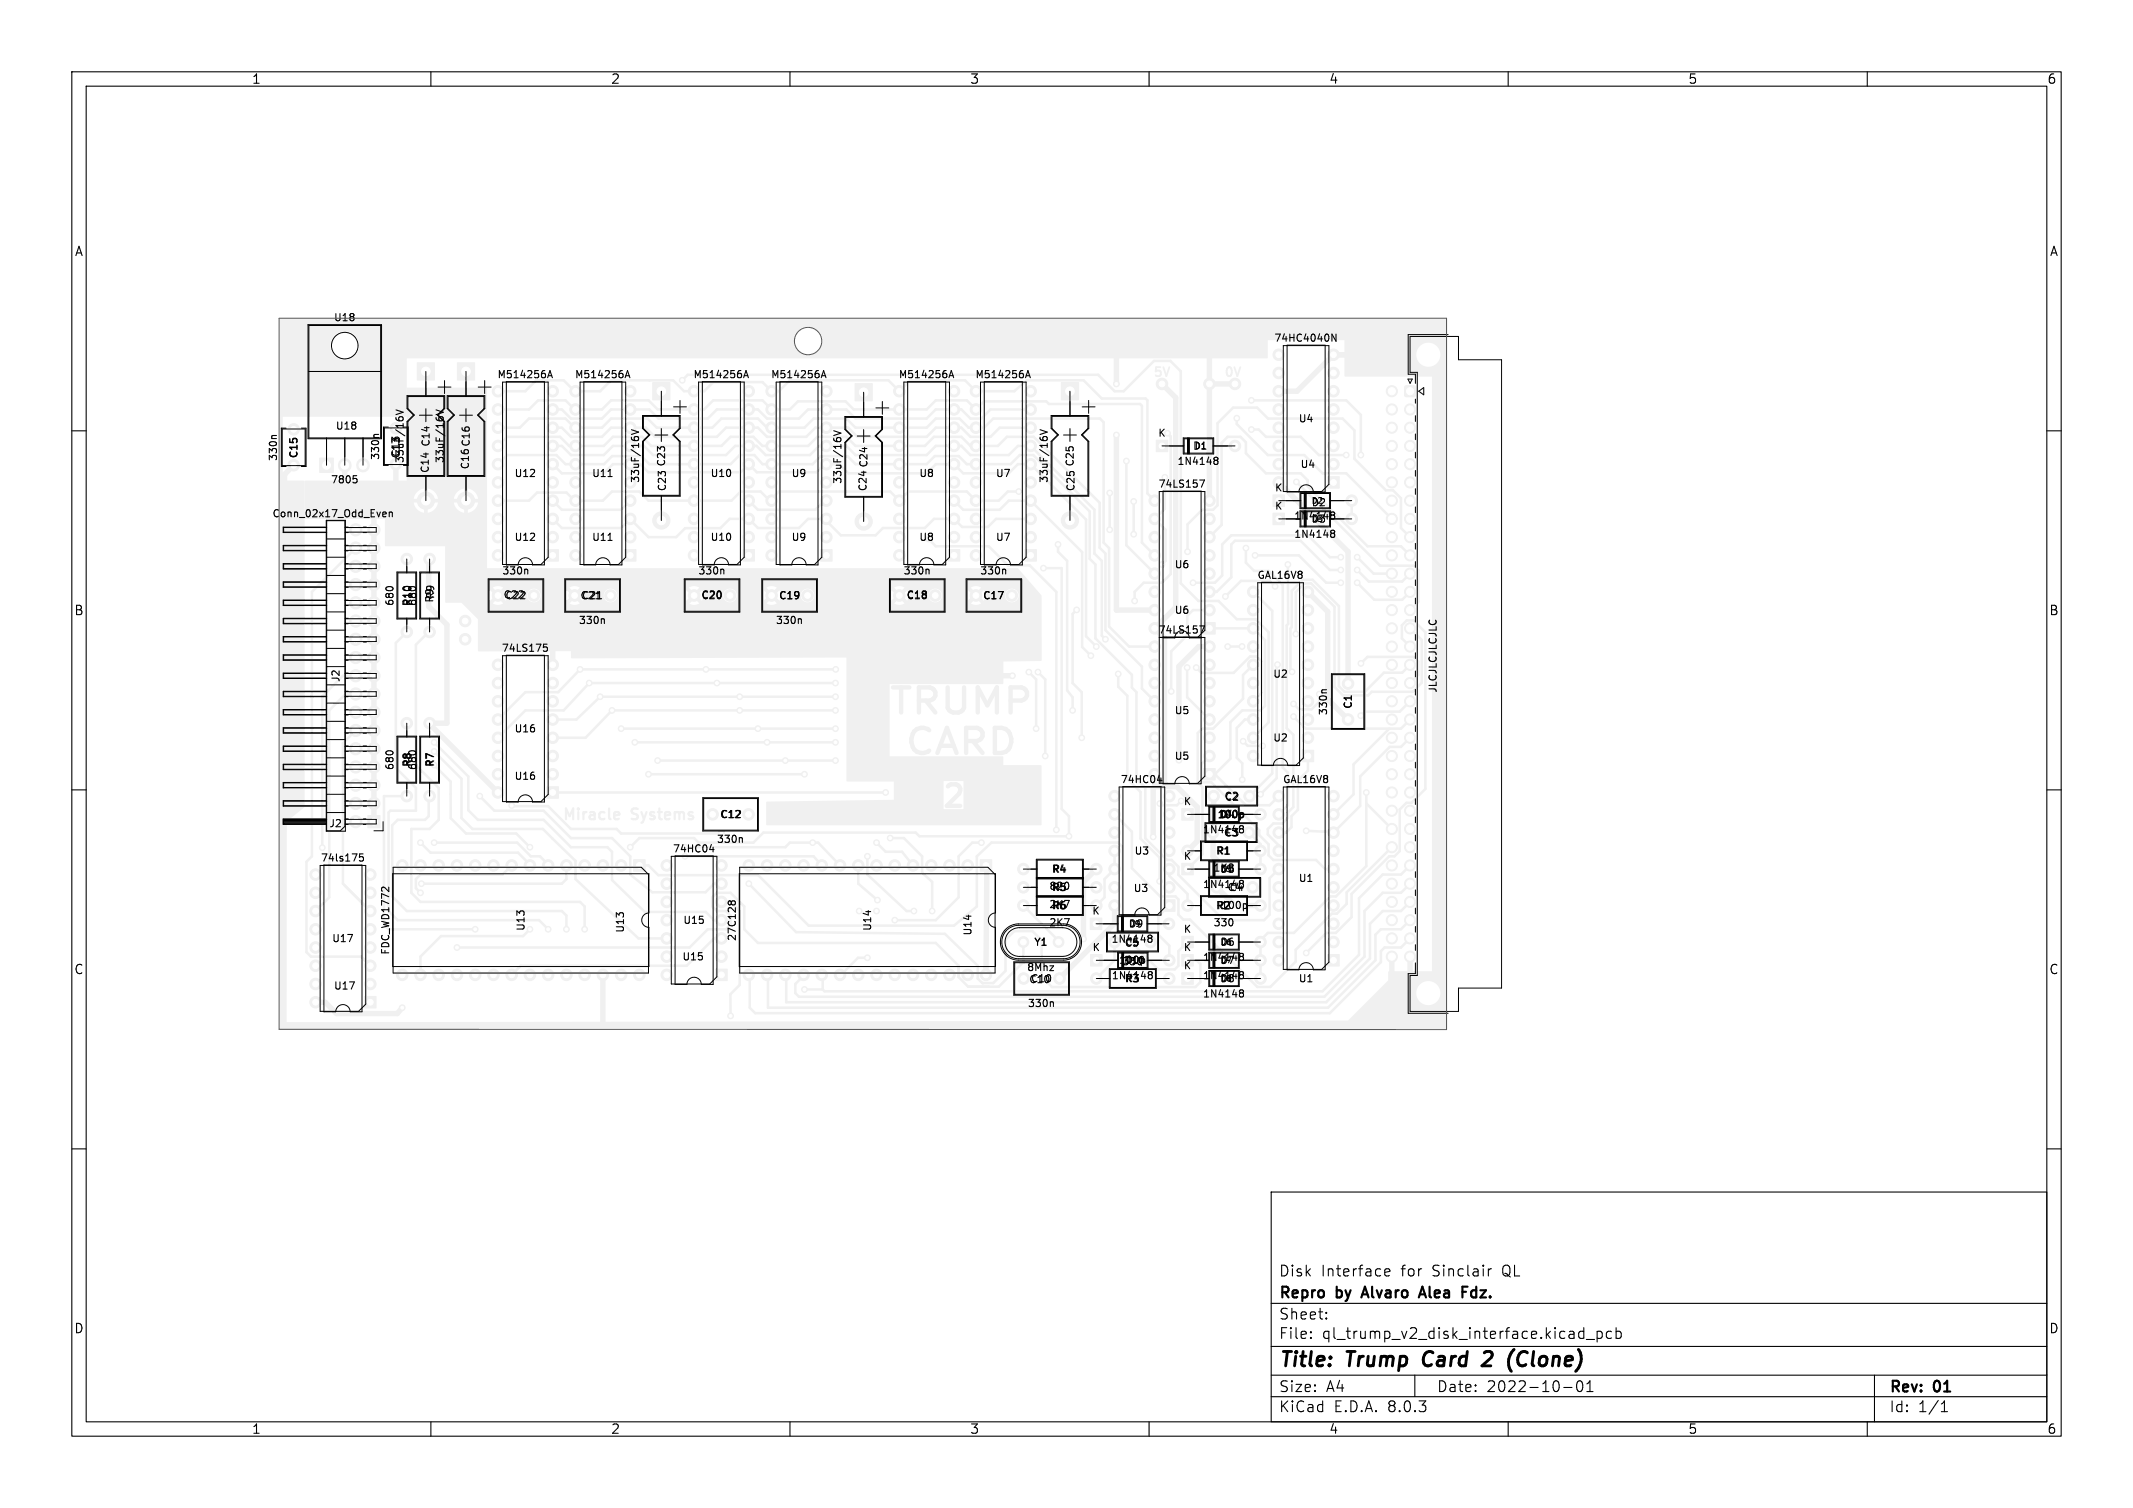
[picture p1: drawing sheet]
<svg xmlns="http://www.w3.org/2000/svg" width="297mm" height="210mm" viewBox="0 0 297 210" stroke-linecap="round" stroke-linejoin="round" font-family="sans-serif">
<defs><g id="words">
<g font-size="2.8">
<text x="178" y="190.9">Title:</text>
<text x="187.7" y="190.9">Trump</text>
<text x="199" y="190.9">Card</text>
<text x="208.2" y="190.9">2</text>
<text x="212.4" y="190.9">(Clone)</text>
</g>
<g font-size="2.1">
<text x="178" y="178">Disk</text>
<text x="183.9" y="178">Interface</text>
<text x="195.2" y="178">for</text>
<text x="199.6" y="178">Sinclair</text>
<text x="209.5" y="178">QL</text>
<text x="178" y="184">Sheet:</text>
<text x="178" y="181.2">Repro</text>
<text x="186.2" y="181.2">by</text>
<text x="190.4" y="181.2">Alvaro</text>
<text x="199" y="181.2">Alea</text>
<text x="205.5" y="181.2">Fdz.</text>
<text x="178" y="186.7">File:</text>
<text x="184.1" y="186.7">ql_trump_v2_disk_interface.kicad_pcb</text>
<text x="178" y="196.9">KiCad</text>
<text x="178" y="194.1">Size:</text>
<text x="184.7" y="194.1">A4</text>
<text x="185.7" y="196.9">E.D.A.</text>
<text x="193.3" y="196.9">8.0.3</text>
<text x="200" y="194.1">Date:</text>
<text x="207" y="194.1">2022-10-01</text>
<text x="263" y="194.3">Rev:</text>
<text x="263" y="196.9">Id:</text>
<text x="267.1" y="196.9">1/1</text>
<text x="269.4" y="194.3">01</text>
</g>
<g font-size="1.8">
<text x="35" y="11.9">1</text>
<text x="85" y="11.9">2</text>
<text x="135" y="11.9">3</text>
<text x="185" y="11.9">4</text>
<text x="235" y="11.9">5</text>
<text x="285" y="11.9">6</text>
<text x="10.3" y="35.9">A</text>
<text x="285.4" y="35.9">A</text>
<text x="10.3" y="85.9">B</text>
<text x="285.3" y="85.9">B</text>
<text x="10.3" y="135.9">C</text>
<text x="285.3" y="135.9">C</text>
<text x="10.3" y="185.9">D</text>
<text x="285.3" y="185.9">D</text>
<text x="35" y="199.9">1</text>
<text x="85" y="199.9">2</text>
<text x="135" y="199.9">3</text>
<text x="185" y="199.9">4</text>
<text x="235" y="199.9">5</text>
<text x="285" y="199.9">6</text>
</g>
<g font-size="1.4">
<text x="46.4" y="44.9">U18</text>
<text x="177.3" y="47.8">74HC4040N</text>
<text x="69.2" y="52.9">M514256A</text>
<text x="80" y="52.9">M514256A</text>
<text x="96.5" y="52.9">M514256A</text>
<text x="107.3" y="52.9">M514256A</text>
<text x="125" y="52.9">M514256A</text>
<text x="135.7" y="52.9">M514256A</text>
<text x="180.7" y="59">U4</text>
<text x="38.8" y="64.3" transform="rotate(-90 38.8 64.3)">330n</text>
<text x="41.6" y="63.9" transform="rotate(-90 41.6 63.9)">C15</text>
<text x="46.7" y="60">U18</text>
<text x="53" y="64.1" transform="rotate(-90 53 64.1)">330n</text>
<text x="55.8" y="63.9" transform="rotate(-90 55.8 63.9)">C13</text>
<text x="56.4" y="64.6" transform="rotate(-90 56.4 64.6)">33uF/16V</text>
<text x="59.9" y="66" transform="rotate(-90 59.9 66)">C14</text>
<text x="60" y="62.3" transform="rotate(-90 60 62.3)">C14</text>
<text x="62" y="64.6" transform="rotate(-90 62 64.6)">33uF/16V</text>
<text x="65.5" y="65.5" transform="rotate(-90 65.5 65.5)">C16 C16</text>
<text x="92.8" y="65.1" transform="rotate(-90 92.8 65.1)">C23</text>
<text x="121" y="65.2" transform="rotate(-90 121 65.2)">C24</text>
<text x="161.2" y="61">K</text>
<text x="163.8" y="64.9">1N4148</text>
<text x="166" y="62.8">D1</text>
<text x="181" y="65.4">U4</text>
<text x="46" y="67.5">7805</text>
<text x="71.6" y="66.6">U12</text>
<text x="82.3" y="66.6">U11</text>
<text x="89.2" y="67.3" transform="rotate(-90 89.2 67.3)">33uF/16V</text>
<text x="92.9" y="68.5" transform="rotate(-90 92.9 68.5)">C23</text>
<text x="98.8" y="66.6">U10</text>
<text x="110.1" y="66.6">U9</text>
<text x="117.4" y="67.5" transform="rotate(-90 117.4 67.5)">33uF/16V</text>
<text x="120.9" y="68.5" transform="rotate(-90 120.9 68.5)">C24</text>
<text x="127.9" y="66.6">U8</text>
<text x="138.6" y="66.6">U7</text>
<text x="146.1" y="67.3" transform="rotate(-90 146.1 67.3)">33uF/16V</text>
<text x="149.8" y="68.5" transform="rotate(-90 149.8 68.5)">C25 C25</text>
<text x="161.2" y="68.1">74LS157</text>
<text x="177.4" y="68.6">K</text>
<text x="177.4" y="71.2">K</text>
<text x="182.5" y="70.7">D2</text>
<text x="37.8" y="72.2">Conn_02x17_Odd_Even</text>
<text x="71.6" y="75.5">U12</text>
<text x="82.3" y="75.5">U11</text>
<text x="98.8" y="75.5">U10</text>
<text x="110.1" y="75.5">U9</text>
<text x="127.9" y="75.5">U8</text>
<text x="138.6" y="75.5">U7</text>
<text x="180.1" y="72.6">1N4148</text>
<text x="180.1" y="75.1">1N4148</text>
<text x="182.5" y="73">D3</text>
<text x="60.7" y="83.5" transform="rotate(-90 60.7 83.5)">R9</text>
<text x="69.8" y="80.2">330n</text>
<text x="70" y="83.6">C22</text>
<text x="80.7" y="83.7">C21</text>
<text x="97.1" y="80.2">330n</text>
<text x="97.6" y="83.6">C20</text>
<text x="108.4" y="83.7">C19</text>
<text x="125.7" y="80.2">330n</text>
<text x="126.1" y="83.6">C18</text>
<text x="136.4" y="80.2">330n</text>
<text x="136.8" y="83.7">C17</text>
<text x="163.5" y="79.3">U6</text>
<text x="175" y="80.8">GAL16V8</text>
<text x="55" y="84.5" transform="rotate(-90 55 84.5)">680</text>
<text x="57.5" y="84.5" transform="rotate(-90 57.5 84.5)">R10</text>
<text x="58.2" y="84.5" transform="rotate(-90 58.2 84.5)">680</text>
<text x="80.5" y="87.1">330n</text>
<text x="107.9" y="87.1">330n</text>
<text x="161.2" y="88.4">74LS157</text>
<text x="163.5" y="85.7">U6</text>
<text x="47.5" y="95.1" transform="rotate(-90 47.5 95.1)">J2</text>
<text x="69.8" y="91">74LS175</text>
<text x="177.2" y="94.6">U2</text>
<text x="163.5" y="99.7">U5</text>
<text x="185" y="99.7" transform="rotate(-90 185 99.7)">330n</text>
<text x="188.4" y="98.8" transform="rotate(-90 188.4 98.8)">C1</text>
<text x="200.2" y="96.6" transform="rotate(-90 200.2 96.6)">JLCJLCJLCJLC</text>
<text x="55" y="107.3" transform="rotate(-90 55 107.3)">680</text>
<text x="57.5" y="106.9" transform="rotate(-90 57.5 106.9)">R8</text>
<text x="58.2" y="107.3" transform="rotate(-90 58.2 107.3)">680</text>
<text x="60.7" y="106.9" transform="rotate(-90 60.7 106.9)">R7</text>
<text x="71.6" y="102.2">U16</text>
<text x="163.5" y="106">U5</text>
<text x="177.2" y="103.5">U2</text>
<text x="71.6" y="108.8">U16</text>
<text x="156" y="109.3">74HC04</text>
<text x="164.7" y="112.3">K</text>
<text x="170.4" y="111.6">C2</text>
<text x="178.5" y="109.3">GAL16V8</text>
<text x="45.8" y="115.4">J2</text>
<text x="93.6" y="118.9">74HC04</text>
<text x="99.7" y="117.6">330n</text>
<text x="100.1" y="114.1">C12</text>
<text x="157.9" y="119.2">U3</text>
<text x="164.7" y="120">K</text>
<text x="167.4" y="116.3">1N4148</text>
<text x="169.2" y="119.2">R1</text>
<text x="169.4" y="114.2">100p</text>
<text x="169.8" y="114.1">D4</text>
<text x="170.3" y="116.7">C3</text>
<text x="44.6" y="120.2">74ls175</text>
<text x="146" y="124.1">820</text>
<text x="146.3" y="121.8">R4</text>
<text x="146.3" y="124.3">R5</text>
<text x="157.8" y="124.4">U3</text>
<text x="167.4" y="123.9">1N4148</text>
<text x="168.9" y="121.6">1K8</text>
<text x="169.8" y="121.8">D5</text>
<text x="170.8" y="124.3">C4</text>
<text x="180.7" y="123">U1</text>
<text x="46.2" y="131.4">U17</text>
<text x="73.2" y="129.7" transform="rotate(-90 73.2 129.7)">U13</text>
<text x="87.1" y="130" transform="rotate(-90 87.1 130)">U13</text>
<text x="95" y="128.9">U15</text>
<text x="102.7" y="131.1" transform="rotate(-90 102.7 131.1)">27C128</text>
<text x="121.5" y="129.7" transform="rotate(-90 121.5 129.7)">U14</text>
<text x="135.5" y="130.4" transform="rotate(-90 135.5 130.4)">U14</text>
<text x="143.9" y="131.9">Y1</text>
<text x="146" y="129.2">2K7</text>
<text x="146" y="126.7">2K7</text>
<text x="146.3" y="126.8">R6</text>
<text x="152" y="127.6">K</text>
<text x="154.7" y="131.5">1N4148</text>
<text x="157.1" y="129.4">D9</text>
<text x="164.7" y="130.1">K</text>
<text x="168.9" y="129.2">330</text>
<text x="169.2" y="126.8">R2</text>
<text x="169.8" y="131.9">D6</text>
<text x="169.9" y="126.8">100p</text>
<text x="54.4" y="133.1" transform="rotate(-90 54.4 133.1)">FDC_WD1772</text>
<text x="94.9" y="133.9">U15</text>
<text x="142.9" y="135.4">8Mhz</text>
<text x="143.2" y="137.1">C10</text>
<text x="152" y="132.7">K</text>
<text x="154.7" y="136.6">1N4148</text>
<text x="156.2" y="134.6">330</text>
<text x="156.4" y="134.5">D10</text>
<text x="156.5" y="137">R3</text>
<text x="156.5" y="132">C5</text>
<text x="164.7" y="135.2">K</text>
<text x="164.7" y="132.7">K</text>
<text x="167.4" y="136.6">1N4148</text>
<text x="167.4" y="134">1N4148</text>
<text x="169.8" y="137">D8</text>
<text x="169.8" y="134.5">D7</text>
<text x="180.7" y="137">U1</text>
<text x="46.4" y="138">U17</text>
<text x="143" y="140.4">330n</text>
<text x="167.4" y="139.1">1N4148</text>
</g>
</g></defs>
<g fill="none" stroke="#f0f0f0" stroke-width=".3">
<path d="M78.8 114.1v-1.5l.5 1.1 .5-1.1v1.5M80.5 112.6v.1M80.5 113.1v1M80.5 112.6l.1 .1h-.1M81.2 113.1v1M81.7 113.1l-.3 .1-.2 .2M82.2 113.2l.1-.1 .4 .1 .1 .9M82.8 113.4l-.5 .1a.29 .29 0 0 0-.2 .3 .29 .29 0 0 0 .2 .3l.5-.1M84.2 113.2l-.5-.1-.2 .3v.4l.1 .2 .1 .1 .5-.1M84.8 112.6v1.3l.2 .2M85.5 113.6l.7-.2v-.2l-.5-.1-.2 .2 .1 .7 .1 .1 .5-.1M88.8 112.7l-.2-.1-.5 .1a.36 .36 0 0 0-.1 .3 .36 .36 0 0 0 .2 .3 .55 .55 0 0 1 .6 .4l-.1 .2-.2 .2-.5-.1"/>
<path d="M89.3 113.1l.4 1M89.7 114.1l-.2 .3-.2 .2M90 113.1l-.3 1M91.1 113.2l-.4-.1-.2 .2 .1 .2 .5 .2 .1 .1-.1 .2-.1 .1-.5-.1M91.6 113.1h.6M91.8 112.6v1.3l.1 .1 .3 .1M92.6 113.6l.7-.2-.1-.2-.4-.1-.2 .2 .1 .7 .1 .1 .4-.1M94 113.2a.37 .37 0 0 1 .6 .1M94 113.1v1M94.6 113.3l.2-.2 .4 .1v.9M94.6 113.3v.8M96.5 113.2l-.4-.1-.2 .2 .1 .2 .5 .2v.1v.2l-.2 .1-.4-.1"/>
</g>
<g fill="none" stroke="#f0f0f0" stroke-width=".6">
<path d="M124.3 95.7h2.3M125.5 95.7v3.5M128 97.6h1.5a.93 .93 0 0 0 .8-1 .93 .93 0 0 0-.8-.9h-1.5v3.5M128.9 97.6l1.3 1.6M132 95.7v2.9l.1 .3a1.36 1.36 0 0 0 1.9 0l.2-.3v-2.9M136.1 99.2v-3.5l1.4 2.5 1.3-2.5v3.5M140.7 97.6h1.5a.93 .93 0 0 0 .8-1 .93 .93 0 0 0-.8-.9h-1.5v3.5M129.4 101.7a1.51 1.51 0 0 0-1.6-.2 1.51 1.51 0 0 0-.9 1.4 1.61 1.61 0 0 0 .6 1.6 1.61 1.61 0 0 0 1.7 .2l.2-.2M130.5 104.9l1.4-3.5 1.3 3.5M130.9 103.9h1.9M132 109.5l.4-.3h.7a.81 .81 0 0 1 .5 1.3l-1.8 1.7h1.9M134.5 103.2h1.5a.93 .93 0 0 0 .8-.9 .93 .93 0 0 0-.8-.9h-1.5v3.5"/>
<path d="M135.5 103.2l1.3 1.7M138.5 101.4a1.85 1.85 0 0 1 2.2 1 1.85 1.85 0 0 1-.7 2.3l-.5 .2h-1z"/>
</g>
<path d="M161.6 51.1h-.6l-.1 .6 .2-.1 .4 .1 .1 .1v.5l-.2 .1h-.3l-.2-.1M162 51.1l.4 1.3 .4-1.3M170.9 51.3l.2-.2a.67 .67 0 0 1 .3 1.2l-.2 .1a.67 .67 0 0 1-.3-1.1zM171.9 51.1l.4 1.3 .4-1.3" fill="none" stroke="#f0f0f0" stroke-width=".25"/>
<g fill="#f0f0f0" stroke="#f0f0f0" stroke-width=".14">
<path d="M44.5 63.8h1.9v2h-1.9z"/>
<path d="M167.6 86.7h1.6v1.6h-1.6z"/>
<path d="M147.8 53.3h2.4v2.4h-2.4z"/>
<path d="M103.5 76.5h1.6v1.6h-1.6z"/>
<path d="M181.3 104.5h1.6v1.6h-1.6z"/>
<path d="M142.7 76.5h1.6v1.6h-1.6z"/>
<path d="M136.5 119.7h1.6v1.6h-1.6z"/>
<path d="M164.6 135.5h1.6v1.6h-1.6z"/>
<path d="M195.6 53.8l.2-.1 1.2 .1 .1 .2-.1 1.2-.1 .1-1.3-.1v-.2z"/>
<path d="M151.9 132.9h1.6v1.6h-1.6z"/>
<path d="M51.2 113.6h1.7v1.7h-1.7z"/>
<path d="M88.2 119.7h1.6v1.6h-1.6z"/>
<path d="M177.3 68.9h1.6v1.6h-1.6z"/>
<path d="M63.7 50.5h2.4v2.4h-2.4z"/>
<path d="M184.9 132.9h1.6v1.6h-1.6z"/>
<path d="M132 76.5h1.6v1.6h-1.6z"/>
<path d="M161 61.3h1.6v1.6h-1.6z"/>
<path d="M164.6 132.9h1.6v1.6h-1.6z"/>
<path d="M90.9 53.3h2.4v2.4h-2.4z"/>
<path d="M76.2 109.6h1.6v1.6h-1.6z"/>
<path d="M164.6 120.2h1.6v1.6h-1.6z"/>
<path d="M167.6 107h1.6v1.6h-1.6z"/>
<path d="M50.8 138.8h1.6v1.6h-1.6z"/>
<path d="M164.6 112.6h1.6v1.6h-1.6z"/>
<path d="M119.1 53.4h2.4v2.4h-2.4z"/>
<path d="M177.3 71.5h1.6v1.6h-1.6z"/>
<path d="M99.7 135h1.6v1.6h-1.6z"/>
<path d="M76.2 76.5h1.6v1.6h-1.6z"/>
<path d="M164.6 130.4h1.6v1.6h-1.6z"/>
<path d="M184.9 66.4h1.6v1.6h-1.6z"/>
<path d="M162 125.3h1.6v1.6h-1.6z"/>
<path d="M114.3 76.5h1.6v1.6h-1.6z"/>
<path d="M58.1 50.5h2.4v2.4h-2.4z"/>
<path d="M151.8 127.9h1.6v1.6h-1.6z"/>
<path d="M87 76.5h1.6v1.6h-1.6z"/>
<circle cx="168.4" cy="85" r=".8"/>
<circle cx="168.4" cy="82.4" r=".8"/>
<circle cx="168.4" cy="79.9" r=".8"/>
<circle cx="168.4" cy="77.3" r=".8"/>
<circle cx="168.4" cy="74.8" r=".8"/>
<circle cx="168.4" cy="72.3" r=".8"/>
<circle cx="168.4" cy="69.7" r=".8"/>
<circle cx="160.8" cy="69.7" r=".8"/>
<circle cx="160.8" cy="72.3" r=".8"/>
<circle cx="160.8" cy="74.8" r=".8"/>
<circle cx="160.8" cy="77.3" r=".8"/>
<circle cx="160.8" cy="79.9" r=".8"/>
<circle cx="160.8" cy="82.4" r=".8"/>
<circle cx="160.8" cy="85" r=".8"/>
<circle cx="160.8" cy="87.5" r=".8"/>
<circle cx="173.9" cy="116" r=".8"/>
<circle cx="40.9" cy="59.8" r=".8"/>
<circle cx="40.9" cy="64.8" r=".8"/>
<circle cx="149" cy="72.5" r="1.2"/>
<circle cx="104.3" cy="74.8" r=".8"/>
<circle cx="104.3" cy="72.3" r=".8"/>
<circle cx="104.3" cy="69.7" r=".8"/>
<circle cx="104.3" cy="67.2" r=".8"/>
<circle cx="104.3" cy="64.6" r=".8"/>
<circle cx="104.3" cy="62.1" r=".8"/>
<circle cx="104.3" cy="59.6" r=".8"/>
<circle cx="104.3" cy="57" r=".8"/>
<circle cx="104.3" cy="54.5" r=".8"/>
<circle cx="96.6" cy="54.5" r=".8"/>
<circle cx="96.6" cy="57" r=".8"/>
<circle cx="96.6" cy="59.6" r=".8"/>
<circle cx="96.6" cy="62.1" r=".8"/>
<circle cx="96.6" cy="64.6" r=".8"/>
<circle cx="96.6" cy="67.2" r=".8"/>
<circle cx="96.6" cy="69.7" r=".8"/>
<circle cx="96.6" cy="72.3" r=".8"/>
<circle cx="96.6" cy="74.8" r=".8"/>
<circle cx="96.6" cy="77.3" r=".8"/>
<circle cx="142.5" cy="121" r=".8"/>
<circle cx="152.7" cy="121" r=".8"/>
<circle cx="182.1" cy="102.7" r=".8"/>
<circle cx="182.1" cy="100.2" r=".8"/>
<circle cx="182.1" cy="97.7" r=".8"/>
<circle cx="182.1" cy="95.1" r=".8"/>
<circle cx="182.1" cy="92.6" r=".8"/>
<circle cx="182.1" cy="90" r=".8"/>
<circle cx="182.1" cy="87.5" r=".8"/>
<circle cx="182.1" cy="85" r=".8"/>
<circle cx="182.1" cy="82.4" r=".8"/>
<circle cx="174.5" cy="82.4" r=".8"/>
<circle cx="174.5" cy="85" r=".8"/>
<circle cx="174.5" cy="87.5" r=".8"/>
<circle cx="174.5" cy="90" r=".8"/>
<circle cx="174.5" cy="92.6" r=".8"/>
<circle cx="174.5" cy="95.1" r=".8"/>
<circle cx="174.5" cy="97.7" r=".8"/>
<circle cx="174.5" cy="100.2" r=".8"/>
<circle cx="174.5" cy="102.7" r=".8"/>
<circle cx="174.5" cy="105.3" r=".8"/>
<circle cx="143.5" cy="74.8" r=".8"/>
<circle cx="143.5" cy="72.3" r=".8"/>
<circle cx="143.5" cy="69.7" r=".8"/>
<circle cx="143.5" cy="67.2" r=".8"/>
<circle cx="143.5" cy="64.6" r=".8"/>
<circle cx="143.5" cy="62.1" r=".8"/>
<circle cx="143.5" cy="59.6" r=".8"/>
<circle cx="143.5" cy="57" r=".8"/>
<circle cx="143.5" cy="54.5" r=".8"/>
<circle cx="135.9" cy="54.5" r=".8"/>
<circle cx="135.9" cy="57" r=".8"/>
<circle cx="135.9" cy="59.6" r=".8"/>
<circle cx="135.9" cy="62.1" r=".8"/>
<circle cx="135.9" cy="64.6" r=".8"/>
<circle cx="135.9" cy="67.2" r=".8"/>
<circle cx="135.9" cy="69.7" r=".8"/>
<circle cx="135.9" cy="72.3" r=".8"/>
<circle cx="135.9" cy="74.8" r=".8"/>
<circle cx="135.9" cy="77.3" r=".8"/>
<circle cx="134.7" cy="120.5" r=".8"/>
<circle cx="132.2" cy="120.5" r=".8"/>
<circle cx="129.7" cy="120.5" r=".8"/>
<circle cx="127.1" cy="120.5" r=".8"/>
<circle cx="124.6" cy="120.5" r=".8"/>
<circle cx="122" cy="120.5" r=".8"/>
<circle cx="119.5" cy="120.5" r=".8"/>
<circle cx="117" cy="120.5" r=".8"/>
<circle cx="114.4" cy="120.5" r=".8"/>
<circle cx="111.9" cy="120.5" r=".8"/>
<circle cx="109.3" cy="120.5" r=".8"/>
<circle cx="106.8" cy="120.5" r=".8"/>
<circle cx="104.3" cy="120.5" r=".8"/>
<circle cx="104.3" cy="135.8" r=".8"/>
<circle cx="106.8" cy="135.8" r=".8"/>
<circle cx="109.3" cy="135.8" r=".8"/>
<circle cx="111.9" cy="135.8" r=".8"/>
<circle cx="114.4" cy="135.8" r=".8"/>
<circle cx="117" cy="135.8" r=".8"/>
<circle cx="119.5" cy="135.8" r=".8"/>
<circle cx="122" cy="135.8" r=".8"/>
<circle cx="124.6" cy="135.8" r=".8"/>
<circle cx="127.1" cy="135.8" r=".8"/>
<circle cx="129.7" cy="135.8" r=".8"/>
<circle cx="132.2" cy="135.8" r=".8"/>
<circle cx="134.7" cy="135.8" r=".8"/>
<circle cx="137.3" cy="135.8" r=".8"/>
<circle cx="175.5" cy="136.3" r=".8"/>
<circle cx="196.3" cy="57" r=".77"/>
<circle cx="196.3" cy="59.6" r=".77"/>
<circle cx="196.3" cy="62.1" r=".77"/>
<circle cx="196.3" cy="64.6" r=".77"/>
<circle cx="196.3" cy="67.2" r=".77"/>
<circle cx="196.3" cy="69.7" r=".77"/>
<circle cx="196.3" cy="72.3" r=".77"/>
<circle cx="196.3" cy="74.8" r=".77"/>
<circle cx="196.3" cy="77.3" r=".77"/>
<circle cx="196.3" cy="79.9" r=".77"/>
<circle cx="196.3" cy="82.4" r=".77"/>
<circle cx="196.3" cy="85" r=".77"/>
<circle cx="196.3" cy="87.5" r=".77"/>
<circle cx="196.3" cy="90" r=".77"/>
<circle cx="196.3" cy="92.6" r=".77"/>
<circle cx="196.3" cy="95.1" r=".77"/>
<circle cx="196.3" cy="97.7" r=".77"/>
<circle cx="196.3" cy="100.2" r=".77"/>
<circle cx="196.3" cy="102.7" r=".77"/>
<circle cx="196.3" cy="105.3" r=".77"/>
<circle cx="196.3" cy="107.8" r=".77"/>
<circle cx="196.3" cy="110.4" r=".77"/>
<circle cx="196.3" cy="112.9" r=".77"/>
<circle cx="196.3" cy="115.4" r=".77"/>
<circle cx="196.3" cy="118" r=".77"/>
<circle cx="196.3" cy="120.5" r=".77"/>
<circle cx="196.3" cy="123.1" r=".77"/>
<circle cx="196.3" cy="125.6" r=".77"/>
<circle cx="196.3" cy="128.1" r=".77"/>
<circle cx="196.3" cy="130.7" r=".77"/>
<circle cx="196.3" cy="133.2" r=".77"/>
<circle cx="193.8" cy="54.5" r=".77"/>
<circle cx="193.8" cy="57" r=".77"/>
<circle cx="193.8" cy="59.6" r=".77"/>
<circle cx="193.8" cy="62.1" r=".77"/>
<circle cx="193.8" cy="64.6" r=".77"/>
<circle cx="193.8" cy="67.2" r=".77"/>
<circle cx="193.8" cy="69.7" r=".77"/>
<circle cx="193.8" cy="72.3" r=".77"/>
<circle cx="193.8" cy="74.8" r=".77"/>
<circle cx="193.8" cy="77.3" r=".77"/>
<circle cx="193.8" cy="79.9" r=".77"/>
<circle cx="193.8" cy="82.4" r=".77"/>
<circle cx="193.8" cy="85" r=".77"/>
<circle cx="193.8" cy="87.5" r=".77"/>
<circle cx="193.8" cy="90" r=".77"/>
<circle cx="193.8" cy="92.6" r=".77"/>
<circle cx="193.8" cy="95.1" r=".77"/>
<circle cx="193.8" cy="97.7" r=".77"/>
<circle cx="193.8" cy="100.2" r=".77"/>
<circle cx="193.8" cy="102.7" r=".77"/>
<circle cx="193.8" cy="105.3" r=".77"/>
<circle cx="193.8" cy="107.8" r=".77"/>
<circle cx="193.8" cy="110.4" r=".77"/>
<circle cx="193.8" cy="112.9" r=".77"/>
<circle cx="193.8" cy="115.4" r=".77"/>
<circle cx="193.8" cy="118" r=".77"/>
<circle cx="193.8" cy="120.5" r=".77"/>
<circle cx="193.8" cy="123.1" r=".77"/>
<circle cx="193.8" cy="125.6" r=".77"/>
<circle cx="193.8" cy="128.1" r=".77"/>
<circle cx="193.8" cy="130.7" r=".77"/>
<circle cx="193.8" cy="133.2" r=".77"/>
<circle cx="142.5" cy="131.2" r=".75"/>
<circle cx="147.4" cy="131.2" r=".75"/>
<circle cx="162.8" cy="133.7" r=".8"/>
<circle cx="49.5" cy="114.4" r=".85"/>
<circle cx="52.1" cy="111.9" r=".85"/>
<circle cx="49.5" cy="111.9" r=".85"/>
<circle cx="52.1" cy="109.3" r=".85"/>
<circle cx="49.5" cy="109.3" r=".85"/>
<circle cx="52.1" cy="106.8" r=".85"/>
<circle cx="49.5" cy="106.8" r=".85"/>
<circle cx="52.1" cy="104.3" r=".85"/>
<circle cx="49.5" cy="104.3" r=".85"/>
<circle cx="52.1" cy="101.7" r=".85"/>
<circle cx="49.5" cy="101.7" r=".85"/>
<circle cx="52.1" cy="99.2" r=".85"/>
<circle cx="49.5" cy="99.2" r=".85"/>
<circle cx="52.1" cy="96.6" r=".85"/>
<circle cx="49.5" cy="96.6" r=".85"/>
<circle cx="52.1" cy="94.1" r=".85"/>
<circle cx="49.5" cy="94.1" r=".85"/>
<circle cx="52.1" cy="91.6" r=".85"/>
<circle cx="49.5" cy="91.6" r=".85"/>
<circle cx="52.1" cy="89" r=".85"/>
<circle cx="49.5" cy="89" r=".85"/>
<circle cx="52.1" cy="86.5" r=".85"/>
<circle cx="49.5" cy="86.5" r=".85"/>
<circle cx="52.1" cy="83.9" r=".85"/>
<circle cx="49.5" cy="83.9" r=".85"/>
<circle cx="52.1" cy="81.4" r=".85"/>
<circle cx="49.5" cy="81.4" r=".85"/>
<circle cx="52.1" cy="78.9" r=".85"/>
<circle cx="49.5" cy="78.9" r=".85"/>
<circle cx="52.1" cy="76.3" r=".85"/>
<circle cx="49.5" cy="76.3" r=".85"/>
<circle cx="52.1" cy="73.8" r=".85"/>
<circle cx="49.5" cy="73.8" r=".85"/>
<circle cx="168.4" cy="53.5" r=".8"/>
<circle cx="162.8" cy="136.3" r=".8"/>
<circle cx="152.7" cy="136.3" r=".8"/>
<circle cx="55.1" cy="59.6" r=".8"/>
<circle cx="55.1" cy="64.6" r=".8"/>
<circle cx="101.6" cy="82.9" r=".8"/>
<circle cx="96.6" cy="82.9" r=".8"/>
<circle cx="86.5" cy="120.5" r=".8"/>
<circle cx="83.9" cy="120.5" r=".8"/>
<circle cx="81.4" cy="120.5" r=".8"/>
<circle cx="78.9" cy="120.5" r=".8"/>
<circle cx="76.3" cy="120.5" r=".8"/>
<circle cx="73.8" cy="120.5" r=".8"/>
<circle cx="71.2" cy="120.5" r=".8"/>
<circle cx="68.7" cy="120.5" r=".8"/>
<circle cx="66.2" cy="120.5" r=".8"/>
<circle cx="63.6" cy="120.5" r=".8"/>
<circle cx="61.1" cy="120.5" r=".8"/>
<circle cx="58.5" cy="120.5" r=".8"/>
<circle cx="56" cy="120.5" r=".8"/>
<circle cx="56" cy="135.8" r=".8"/>
<circle cx="58.5" cy="135.8" r=".8"/>
<circle cx="61.1" cy="135.8" r=".8"/>
<circle cx="63.6" cy="135.8" r=".8"/>
<circle cx="66.2" cy="135.8" r=".8"/>
<circle cx="68.7" cy="135.8" r=".8"/>
<circle cx="71.2" cy="135.8" r=".8"/>
<circle cx="73.8" cy="135.8" r=".8"/>
<circle cx="76.3" cy="135.8" r=".8"/>
<circle cx="78.9" cy="135.8" r=".8"/>
<circle cx="81.4" cy="135.8" r=".8"/>
<circle cx="83.9" cy="135.8" r=".8"/>
<circle cx="86.5" cy="135.8" r=".8"/>
<circle cx="89" cy="135.8" r=".8"/>
<circle cx="140.9" cy="82.9" r=".8"/>
<circle cx="135.9" cy="82.9" r=".8"/>
<circle cx="99.2" cy="113.4" r=".8"/>
<circle cx="104.2" cy="113.4" r=".8"/>
<circle cx="161.8" cy="53.5" r=".8"/>
<circle cx="188.2" cy="69.7" r=".8"/>
<circle cx="142.5" cy="126.1" r=".8"/>
<circle cx="152.7" cy="126.1" r=".8"/>
<circle cx="64.9" cy="69.7" r="1.2"/>
<circle cx="172" cy="53.5" r=".8"/>
<circle cx="185.7" cy="131.2" r=".8"/>
<circle cx="185.7" cy="128.7" r=".8"/>
<circle cx="185.7" cy="126.1" r=".8"/>
<circle cx="185.7" cy="123.6" r=".8"/>
<circle cx="185.7" cy="121" r=".8"/>
<circle cx="185.7" cy="118.5" r=".8"/>
<circle cx="185.7" cy="116" r=".8"/>
<circle cx="185.7" cy="113.4" r=".8"/>
<circle cx="185.7" cy="110.9" r=".8"/>
<circle cx="178.1" cy="110.9" r=".8"/>
<circle cx="178.1" cy="113.4" r=".8"/>
<circle cx="178.1" cy="116" r=".8"/>
<circle cx="178.1" cy="118.5" r=".8"/>
<circle cx="178.1" cy="121" r=".8"/>
<circle cx="178.1" cy="123.6" r=".8"/>
<circle cx="178.1" cy="126.1" r=".8"/>
<circle cx="178.1" cy="128.7" r=".8"/>
<circle cx="178.1" cy="131.2" r=".8"/>
<circle cx="178.1" cy="133.7" r=".8"/>
<circle cx="132.8" cy="74.8" r=".8"/>
<circle cx="132.8" cy="72.3" r=".8"/>
<circle cx="132.8" cy="69.7" r=".8"/>
<circle cx="132.8" cy="67.2" r=".8"/>
<circle cx="132.8" cy="64.6" r=".8"/>
<circle cx="132.8" cy="62.1" r=".8"/>
<circle cx="132.8" cy="59.6" r=".8"/>
<circle cx="132.8" cy="57" r=".8"/>
<circle cx="132.8" cy="54.5" r=".8"/>
<circle cx="125.2" cy="54.5" r=".8"/>
<circle cx="125.2" cy="57" r=".8"/>
<circle cx="125.2" cy="59.6" r=".8"/>
<circle cx="125.2" cy="62.1" r=".8"/>
<circle cx="125.2" cy="64.6" r=".8"/>
<circle cx="125.2" cy="67.2" r=".8"/>
<circle cx="125.2" cy="69.7" r=".8"/>
<circle cx="125.2" cy="72.3" r=".8"/>
<circle cx="125.2" cy="74.8" r=".8"/>
<circle cx="125.2" cy="77.3" r=".8"/>
<circle cx="172" cy="62.1" r=".8"/>
<circle cx="80" cy="82.9" r=".8"/>
<circle cx="85" cy="82.9" r=".8"/>
<circle cx="175.5" cy="133.7" r=".8"/>
<circle cx="92.1" cy="72.5" r="1.2"/>
<circle cx="77" cy="107.8" r=".8"/>
<circle cx="77" cy="105.3" r=".8"/>
<circle cx="77" cy="102.7" r=".8"/>
<circle cx="77" cy="100.2" r=".8"/>
<circle cx="77" cy="97.7" r=".8"/>
<circle cx="77" cy="95.1" r=".8"/>
<circle cx="77" cy="92.6" r=".8"/>
<circle cx="69.3" cy="92.6" r=".8"/>
<circle cx="69.3" cy="95.1" r=".8"/>
<circle cx="69.3" cy="97.7" r=".8"/>
<circle cx="69.3" cy="100.2" r=".8"/>
<circle cx="69.3" cy="102.7" r=".8"/>
<circle cx="69.3" cy="105.3" r=".8"/>
<circle cx="69.3" cy="107.8" r=".8"/>
<circle cx="69.3" cy="110.4" r=".8"/>
<circle cx="175.5" cy="121" r=".8"/>
<circle cx="168.4" cy="105.3" r=".8"/>
<circle cx="168.4" cy="102.7" r=".8"/>
<circle cx="168.4" cy="100.2" r=".8"/>
<circle cx="168.4" cy="97.7" r=".8"/>
<circle cx="168.4" cy="95.1" r=".8"/>
<circle cx="168.4" cy="92.6" r=".8"/>
<circle cx="168.4" cy="90" r=".8"/>
<circle cx="160.8" cy="90" r=".8"/>
<circle cx="160.8" cy="92.6" r=".8"/>
<circle cx="160.8" cy="95.1" r=".8"/>
<circle cx="160.8" cy="97.7" r=".8"/>
<circle cx="160.8" cy="100.2" r=".8"/>
<circle cx="160.8" cy="102.7" r=".8"/>
<circle cx="160.8" cy="105.3" r=".8"/>
<circle cx="160.8" cy="107.8" r=".8"/>
<circle cx="51.6" cy="137" r=".8"/>
<circle cx="51.6" cy="134.5" r=".8"/>
<circle cx="51.6" cy="132" r=".8"/>
<circle cx="51.6" cy="129.4" r=".8"/>
<circle cx="51.6" cy="126.9" r=".8"/>
<circle cx="51.6" cy="124.3" r=".8"/>
<circle cx="51.6" cy="121.8" r=".8"/>
<circle cx="43.9" cy="121.8" r=".8"/>
<circle cx="43.9" cy="124.3" r=".8"/>
<circle cx="43.9" cy="126.9" r=".8"/>
<circle cx="43.9" cy="129.4" r=".8"/>
<circle cx="43.9" cy="132" r=".8"/>
<circle cx="43.9" cy="134.5" r=".8"/>
<circle cx="43.9" cy="137" r=".8"/>
<circle cx="43.9" cy="139.6" r=".8"/>
<circle cx="165.4" cy="118.5" r=".8"/>
<circle cx="175.5" cy="118.5" r=".8"/>
<circle cx="169" cy="110.9" r=".8"/>
<circle cx="174" cy="110.9" r=".8"/>
<circle cx="59.8" cy="100.7" r=".8"/>
<circle cx="59.8" cy="110.9" r=".8"/>
<circle cx="175.5" cy="113.4" r=".8"/>
<circle cx="120.3" cy="72.6" r="1.2"/>
<circle cx="130.2" cy="82.9" r=".8"/>
<circle cx="125.2" cy="82.9" r=".8"/>
<circle cx="188.2" cy="72.3" r=".8"/>
<circle cx="107.4" cy="82.9" r=".8"/>
<circle cx="112.4" cy="82.9" r=".8"/>
<circle cx="100.5" cy="133.2" r=".8"/>
<circle cx="100.5" cy="130.7" r=".8"/>
<circle cx="100.5" cy="128.1" r=".8"/>
<circle cx="100.5" cy="125.6" r=".8"/>
<circle cx="100.5" cy="123.1" r=".8"/>
<circle cx="100.5" cy="120.5" r=".8"/>
<circle cx="92.8" cy="120.5" r=".8"/>
<circle cx="92.8" cy="123.1" r=".8"/>
<circle cx="92.8" cy="125.6" r=".8"/>
<circle cx="92.8" cy="128.1" r=".8"/>
<circle cx="92.8" cy="130.7" r=".8"/>
<circle cx="92.8" cy="133.2" r=".8"/>
<circle cx="92.8" cy="135.8" r=".8"/>
<circle cx="77" cy="74.8" r=".8"/>
<circle cx="77" cy="72.3" r=".8"/>
<circle cx="77" cy="69.7" r=".8"/>
<circle cx="77" cy="67.2" r=".8"/>
<circle cx="77" cy="64.6" r=".8"/>
<circle cx="77" cy="62.1" r=".8"/>
<circle cx="77" cy="59.6" r=".8"/>
<circle cx="77" cy="57" r=".8"/>
<circle cx="77" cy="54.5" r=".8"/>
<circle cx="69.3" cy="54.5" r=".8"/>
<circle cx="69.3" cy="57" r=".8"/>
<circle cx="69.3" cy="59.6" r=".8"/>
<circle cx="69.3" cy="62.1" r=".8"/>
<circle cx="69.3" cy="64.6" r=".8"/>
<circle cx="69.3" cy="67.2" r=".8"/>
<circle cx="69.3" cy="69.7" r=".8"/>
<circle cx="69.3" cy="72.3" r=".8"/>
<circle cx="69.3" cy="74.8" r=".8"/>
<circle cx="69.3" cy="77.3" r=".8"/>
<circle cx="142.5" cy="123.6" r=".8"/>
<circle cx="152.7" cy="123.6" r=".8"/>
<circle cx="74.3" cy="82.9" r=".8"/>
<circle cx="69.3" cy="82.9" r=".8"/>
<circle cx="165.4" cy="126.1" r=".8"/>
<circle cx="175.5" cy="126.1" r=".8"/>
<circle cx="175.5" cy="131.2" r=".8"/>
<circle cx="59.8" cy="77.9" r=".8"/>
<circle cx="59.8" cy="88" r=".8"/>
<circle cx="185.7" cy="64.6" r=".8"/>
<circle cx="185.7" cy="62.1" r=".8"/>
<circle cx="185.7" cy="59.6" r=".8"/>
<circle cx="185.7" cy="57" r=".8"/>
<circle cx="185.7" cy="54.5" r=".8"/>
<circle cx="185.7" cy="51.9" r=".8"/>
<circle cx="185.7" cy="49.4" r=".8"/>
<circle cx="178.1" cy="49.4" r=".8"/>
<circle cx="178.1" cy="51.9" r=".8"/>
<circle cx="178.1" cy="54.5" r=".8"/>
<circle cx="178.1" cy="57" r=".8"/>
<circle cx="178.1" cy="59.6" r=".8"/>
<circle cx="178.1" cy="62.1" r=".8"/>
<circle cx="178.1" cy="64.6" r=".8"/>
<circle cx="178.1" cy="67.2" r=".8"/>
<circle cx="162.8" cy="123.6" r=".8"/>
<circle cx="162.8" cy="121" r=".8"/>
<circle cx="162.8" cy="118.5" r=".8"/>
<circle cx="162.8" cy="116" r=".8"/>
<circle cx="162.8" cy="113.4" r=".8"/>
<circle cx="162.8" cy="110.9" r=".8"/>
<circle cx="155.2" cy="110.9" r=".8"/>
<circle cx="155.2" cy="113.4" r=".8"/>
<circle cx="155.2" cy="116" r=".8"/>
<circle cx="155.2" cy="118.5" r=".8"/>
<circle cx="155.2" cy="121" r=".8"/>
<circle cx="155.2" cy="123.6" r=".8"/>
<circle cx="155.2" cy="126.1" r=".8"/>
<circle cx="160.2" cy="131.2" r=".8"/>
<circle cx="174.4" cy="123.6" r=".8"/>
<circle cx="187.7" cy="95.2" r=".8"/>
<circle cx="187.7" cy="100.2" r=".8"/>
<circle cx="115.1" cy="74.8" r=".8"/>
<circle cx="115.1" cy="72.3" r=".8"/>
<circle cx="115.1" cy="69.7" r=".8"/>
<circle cx="115.1" cy="67.2" r=".8"/>
<circle cx="115.1" cy="64.6" r=".8"/>
<circle cx="115.1" cy="62.1" r=".8"/>
<circle cx="115.1" cy="59.6" r=".8"/>
<circle cx="115.1" cy="57" r=".8"/>
<circle cx="115.1" cy="54.5" r=".8"/>
<circle cx="107.4" cy="54.5" r=".8"/>
<circle cx="107.4" cy="57" r=".8"/>
<circle cx="107.4" cy="59.6" r=".8"/>
<circle cx="107.4" cy="62.1" r=".8"/>
<circle cx="107.4" cy="64.6" r=".8"/>
<circle cx="107.4" cy="67.2" r=".8"/>
<circle cx="107.4" cy="69.7" r=".8"/>
<circle cx="107.4" cy="72.3" r=".8"/>
<circle cx="107.4" cy="74.8" r=".8"/>
<circle cx="107.4" cy="77.3" r=".8"/>
<circle cx="56.6" cy="100.7" r=".8"/>
<circle cx="56.6" cy="110.9" r=".8"/>
<circle cx="59.3" cy="69.7" r="1.2"/>
<circle cx="162.8" cy="128.7" r=".8"/>
<circle cx="142.5" cy="136.3" r=".8"/>
<circle cx="147.5" cy="136.3" r=".8"/>
<circle cx="87.8" cy="74.8" r=".8"/>
<circle cx="87.8" cy="72.3" r=".8"/>
<circle cx="87.8" cy="69.7" r=".8"/>
<circle cx="87.8" cy="67.2" r=".8"/>
<circle cx="87.8" cy="64.6" r=".8"/>
<circle cx="87.8" cy="62.1" r=".8"/>
<circle cx="87.8" cy="59.6" r=".8"/>
<circle cx="87.8" cy="57" r=".8"/>
<circle cx="87.8" cy="54.5" r=".8"/>
<circle cx="80.1" cy="54.5" r=".8"/>
<circle cx="80.1" cy="57" r=".8"/>
<circle cx="80.1" cy="59.6" r=".8"/>
<circle cx="80.1" cy="62.1" r=".8"/>
<circle cx="80.1" cy="64.6" r=".8"/>
<circle cx="80.1" cy="67.2" r=".8"/>
<circle cx="80.1" cy="69.7" r=".8"/>
<circle cx="80.1" cy="72.3" r=".8"/>
<circle cx="80.1" cy="74.8" r=".8"/>
<circle cx="80.1" cy="77.3" r=".8"/>
<circle cx="56.6" cy="77.9" r=".8"/>
<circle cx="56.6" cy="88" r=".8"/>
<circle cx="141" cy="94.1" r=".4"/>
<circle cx="150.9" cy="130.8" r=".4"/>
<circle cx="155.4" cy="53.5" r=".4"/>
<circle cx="155.4" cy="60.6" r=".4"/>
<circle cx="144.3" cy="101.5" r=".4"/>
<circle cx="143.3" cy="93.6" r=".4"/>
<circle cx="165.4" cy="76.8" r=".4"/>
<circle cx="157.9" cy="69.8" r=".4"/>
<circle cx="149.4" cy="98.9" r=".4"/>
<circle cx="157.9" cy="74.4" r=".4"/>
<circle cx="147.3" cy="75.8" r=".4"/>
<circle cx="122" cy="117.3" r=".4"/>
<circle cx="186.7" cy="79.4" r=".4"/>
<circle cx="189" cy="79.4" r=".4"/>
<circle cx="149.9" cy="84.9" r=".4"/>
<circle cx="154.5" cy="73.8" r=".4"/>
<circle cx="189" cy="81.2" r=".4"/>
<circle cx="154.5" cy="68.6" r=".4"/>
<circle cx="186.7" cy="81.2" r=".4"/>
<circle cx="150.6" cy="102.7" r=".4"/>
<circle cx="174.8" cy="77.3" r=".4"/>
<circle cx="163.1" cy="96.3" r=".4"/>
<circle cx="177.5" cy="81.7" r=".4"/>
<circle cx="170.6" cy="83.1" r=".4"/>
<circle cx="180.5" cy="67.1" r=".4"/>
<circle cx="124" cy="116.7" r=".4"/>
<circle cx="172.9" cy="90" r=".4"/>
<circle cx="180.4" cy="88.3" r=".4"/>
<circle cx="170.9" cy="90" r=".4"/>
<circle cx="129.8" cy="126.9" r=".4"/>
<circle cx="181.9" cy="132.7" r=".4"/>
<circle cx="155.7" cy="93.9" r=".4"/>
<circle cx="127.3" cy="126.9" r=".4"/>
<circle cx="120.8" cy="119.3" r=".4"/>
<circle cx="161.5" cy="122.7" r=".4"/>
<circle cx="119.6" cy="126.9" r=".4"/>
<circle cx="179.9" cy="93.6" r=".4"/>
<circle cx="189.5" cy="92.4" r=".4"/>
<circle cx="136.7" cy="117.3" r=".4"/>
<circle cx="124.6" cy="128.1" r=".4"/>
<circle cx="180.1" cy="98" r=".4"/>
<circle cx="183.7" cy="96.7" r=".4"/>
<circle cx="189.5" cy="99.7" r=".4"/>
<circle cx="175.8" cy="103.9" r=".4"/>
<circle cx="173.1" cy="103.2" r=".4"/>
<circle cx="180.1" cy="99.8" r=".4"/>
<circle cx="181.9" cy="115.7" r=".4"/>
<circle cx="116.4" cy="93.2" r=".4"/>
<circle cx="98.3" cy="93.2" r=".4"/>
<circle cx="80.8" cy="93.2" r=".4"/>
<circle cx="112" cy="137.8" r=".4"/>
<circle cx="99.8" cy="95.1" r=".4"/>
<circle cx="82" cy="95.1" r=".4"/>
<circle cx="116.3" cy="95.1" r=".4"/>
<circle cx="83.6" cy="97" r=".4"/>
<circle cx="103" cy="97" r=".4"/>
<circle cx="116.3" cy="97" r=".4"/>
<circle cx="116.3" cy="98.9" r=".4"/>
<circle cx="103" cy="98.9" r=".4"/>
<circle cx="85.2" cy="98.9" r=".4"/>
<circle cx="105.5" cy="101.5" r=".4"/>
<circle cx="116.3" cy="101.5" r=".4"/>
<circle cx="86.5" cy="101.5" r=".4"/>
<circle cx="58.5" cy="124.3" r=".4"/>
<circle cx="144.5" cy="93.6" r=".4"/>
<circle cx="161.8" cy="78.6" r=".4"/>
<circle cx="122.2" cy="125.3" r=".4"/>
<circle cx="172.2" cy="58.2" r=".4"/>
<circle cx="162.2" cy="66.5" r=".4"/>
<circle cx="145.5" cy="105.3" r=".4"/>
<circle cx="174.2" cy="55.8" r=".4"/>
<circle cx="113.2" cy="117.3" r=".4"/>
<circle cx="189.5" cy="63.4" r=".4"/>
<circle cx="156.8" cy="64.2" r=".4"/>
<circle cx="189" cy="77.6" r=".4"/>
<circle cx="166.1" cy="81.2" r=".4"/>
<circle cx="95.4" cy="119.3" r=".4"/>
<circle cx="186.7" cy="77.6" r=".4"/>
<circle cx="158" cy="83.7" r=".4"/>
<circle cx="123.3" cy="110.4" r=".4"/>
<circle cx="187.5" cy="63.4" r=".4"/>
<circle cx="174.2" cy="59.8" r=".4"/>
<circle cx="162.6" cy="60.3" r=".4"/>
<circle cx="145.3" cy="79.1" r=".4"/>
<circle cx="87.8" cy="118" r=".4"/>
<circle cx="148.8" cy="116.5" r=".4"/>
<circle cx="112" cy="107.8" r=".4"/>
<circle cx="58.7" cy="123.1" r=".4"/>
<circle cx="90.3" cy="107.8" r=".4"/>
<circle cx="109.3" cy="105.9" r=".4"/>
<circle cx="116.3" cy="105.9" r=".4"/>
<circle cx="60.5" cy="117.3" r=".4"/>
<circle cx="91.6" cy="105.9" r=".4"/>
<circle cx="88.4" cy="103.4" r=".4"/>
<circle cx="106.8" cy="103.4" r=".4"/>
<circle cx="116.3" cy="103.4" r=".4"/>
<circle cx="58.5" cy="117.3" r=".4"/>
<circle cx="78.9" cy="129.4" r=".4"/>
<circle cx="64.8" cy="86.5" r=".8"/>
<circle cx="66.8" cy="110.9" r=".4"/>
<circle cx="44.9" cy="118.1" r=".4"/>
<circle cx="73.8" cy="118" r=".4"/>
<circle cx="60.5" cy="104.6" r=".4"/>
<circle cx="60.5" cy="103.4" r=".4"/>
<circle cx="76.3" cy="129.4" r=".4"/>
<circle cx="63.6" cy="132" r=".4"/>
<circle cx="190.2" cy="110.4" r=".4"/>
<circle cx="173.5" cy="76.3" r=".4"/>
<circle cx="177.9" cy="92.6" r=".4"/>
<circle cx="175.5" cy="110.6" r=".4"/>
<circle cx="71.2" cy="112.2" r=".4"/>
<circle cx="104.3" cy="123.1" r=".4"/>
<circle cx="100.5" cy="116.1" r=".4"/>
<circle cx="120.8" cy="133.4" r=".4"/>
<circle cx="160.6" cy="116.5" r=".4"/>
<circle cx="56" cy="140.3" r=".4"/>
<circle cx="179.3" cy="78.6" r=".4"/>
<circle cx="64.8" cy="89" r=".8"/>
<circle cx="81.4" cy="129.4" r=".4"/>
<circle cx="73.8" cy="129.4" r=".4"/>
<circle cx="66.2" cy="129.4" r=".4"/>
<circle cx="141.9" cy="68.5" r=".4"/>
<circle cx="151.9" cy="91.3" r=".4"/>
<circle cx="166.6" cy="93" r=".4"/>
<circle cx="161.5" cy="111.9" r=".4"/>
<circle cx="173" cy="108.6" r=".4"/>
<circle cx="164.5" cy="111.5" r=".4"/>
<circle cx="147.1" cy="115.6" r=".4"/>
<circle cx="95" cy="53" r=".4"/>
<circle cx="165.3" cy="93" r=".4"/>
<circle cx="152.6" cy="90" r=".4"/>
<circle cx="153.9" cy="89" r=".4"/>
<circle cx="122" cy="126.9" r=".4"/>
<circle cx="101.7" cy="141.5" r=".4"/>
</g>
<path d="M48 64.7v.1M50.5 64.7v.1" fill="none" stroke="#f0f0f0" stroke-width="1.9"/>
<g fill="none" stroke="#f0f0f0" stroke-width=".35">
<path d="M69.3 57h4.4l1.2-1.2h3.8l1.3 1.2h3.8l1.3-1.2h5.2l1.3 1.2h6.4l1.3-1.2h6.9l1.2 1.2M69.3 59.6h3.1l1.3-1.3h5l1.3 1.3h3.8l1.3-1.3h5.1l1.2 1.3h7.8l1.2-1.3h5.1l1.3 1.3h5.2l1.3-1.3h4.6l1.2 1.3h9.9l1.3-1.3h3.3l1.3 1.3h2.1l1.3-1.3h14.9l.5 .5v16.8l.7 .7v10.9l2.8 2.8h3.6M69.3 54.5h3.9l1.5-1.5h3.8l1.5 1.5h3.6l1.5-1.5h8.6l1.5 1.5h2.8l1.3-1.3h6.9l1.2 1.3M77 57h1.2l1.3 1.3h4.3l1.3-1.3h5.3l1.3 1.3h6.9l1.2-1.3h5.7l1.3 1.3h4.5l1.2-1.3h5.4l1.2 1.3h9.9l1.3-1.3h3.6l1.2 1.3h1.6l1.2-1.3h5.6M77 59.6h1.2l1.3 1.2h4.3l1.3-1.2h4.8l1.3 1.2h8.6l1.3-1.2h4.4l1.3 1.2h5.5l1.2-1.2h4.6l1.3 1.2h9.6l1.3-1.2h3.6l1.2 1.2h2.8l1.3-1.2h4.3M90.4 53h.1M95 53l.8-.8h57.1l2.3 2.3h1.3l4.2-4.2h2.3l1.4 1.4v29.5l2.5 2.5h2.8l2.5 2.5h2.6l1.8 1.8v12.6l-2.1 2.1M107.2 57h2.8l1.1-1.1h6.6l1.2 1.1h10.1l1.3-1.2h4.3l1.3 1.2 1.1-1.1h8.7l.3 .4h12.7l.3 .2v19.1l1.8 1.7M107.2 54.5h1.3l1.5-1.5h13.7l1.5 1.5 1.5-1.5h7.7l1.5 1.5h5.3l1.8-1.5h7.9l2.5 2.5h6.1l.3 .3v12.9l1 1M172.2 58.2v.9l4.3 4.3h5.1l2.5 2.5h3.4l6.3 6.4M174.2 55.8h13.3l2 2v5.6M174.2 59.8h1.1l1 1h4.8l2.5 2.6h3.9"/>
<path d="M49.5 76.3l-6.1 6.1v36.9l-.7 .7v12.6l.6 .6h7l1.5 1.5M69.3 69.7h4.4l1.1-1.1h4.1l1.1 1.1M69.3 62.1l1.3-1.3h7.4l1.2 1.3h4.9l1.2-1.3h4.1l1.3 1.3h9.8l1.2-1.3h3.2l1.3 1.3h6.3l1.3-1.3h4.1l1.2 1.3h9.7l1.2-1.3h3.9l1.2 1.3h3.8l1.3-1.3h3.7l9.2 9.2v6.3l.8 .8v10.7l5.1 5v3.1l1.8 1.8M69.3 64.6l1.3-1.2h6.9l1.2 1.2h5.4l1.1-1.1h4.1l1.1 1.1h11.3l1.3-1.2h2l1.2 1.2h7l1.1-1.1h3.7l1.1 1.1h9.9l1.2-1.1h3.3l1.1 1.1h6.1l1.3-1.2h1.9l7.8 7.8v6.6l.8 .8v10.3l5.1 5.1v1.8l.6 .6v12.1M77 69.7l1.2 1.3h8.3l1.3-1.3M77 64.6l1.2 1.3h5.9l1.2-1.3h3.9l1.1 1.2h12.8l1.2-1.2 1.1 1.2h8.3l1.1-1.2h2l1.3 1.3h10.9l1.3-1.3h2.5l1.3 1.3h6.4l1.2-1.3h1.8l7.7 7.8v16.2l1.5 1.4M77 62.1h1.2l1.3 1.3h4.6l1.2-1.3h4.1M77 72.3l1.2 1.2h8.3l1.3-1.2 2.5 2.5h3.9l1.2-1.2h4.9l1.3-1.3h2.7l1.2 1.2h5.8l1.2-1.2h2.3l2.3 2.2h4.8l1-1h5.9l1.3-1.2h2.7l1.2 1.1h3.6l1.1-1.1h4.8M89.7 62.1l1.2 1.3h10.2l1.3-1.3h2.9l1.3 1.3h6.2l1.2-1.3h3.9l1.2 1.3h9.9l1.3-1.3h3.6l1.2 1.3h5.4l1.2-1.3h1.5M104.3 69.7l1.2 1.3h8l1.3-1.3M129.3 75.1l1 1h7.4l2.6 2.6h3.1l3.7 3.7v33.2M132.8 69.7l1.3 1.3h5.1l1.3-1.3h3l7.2 7.2v13.2l1.2 1.2"/>
<path d="M141.9 68.5h-1.6l-1.2 1.2h-3.2l-1.3-1.2h-8.1l-1.3 1.2-1.2-1.2h-15.6l-1.2 1.2-1.3-1.2h-2.8l-1.2 1.2h-11.6l-1.3-1.2h-3.8l-1.3 1.2h-3.8M143.5 62.1l8.9 8.9v6.1M145.3 79.1h2.5v33.5l1 1.1v2.8h-20.8l-.5-.5h-21.2l-1.4 1.3h-7.6l-.7-.6h-7.6l-1.2 1.3M147.3 75.8v1l1.3 1.3v18l.8 1v1.8M152.4 77.1h.1M152.4 77.1l1 1v10.4l.5 .5M154.5 68.6v5.2M156.8 64.2v11.7l4 4M157.9 69.8v4.6M162.2 66.5v4.3l-1.4 1.5 1.5 1.5v4.3l-.5 .5M162.6 60.3l.4 .5v19.1l-1.2 1.3h-2.5l-1.3 1.2v1.3M168.4 74.8l1.7-1.7v-11.4l.8-.9h1.8l.8 .8v1.5l2.8 2.8h4.8l1 1v.8l8.3 8.4h4.7l1.2 1.2"/>
<path d="M173.5 76.3v2.1l1.1 1.1M174.8 77.3h6l3.9 3.9h2M176.7 79.5l1.9 2v25.4l.7 .7v4.5l-1.2 1.3M179.3 78.6l.1 8.3-.2 .2v14.3l.9 .9v10.1l-.8 .8v.7l-.7 .8h-1.3l-.8 .7v.8l1.6 1.5v.8M180.5 67.1l11.7 11.7h4.7l.6 .6v4.4l-1.2 1.2M186.7 79.4h-1.5l-4.1-4.1h-9.1l-.6 .5v4.6l-2 2h-1M186.7 77.6h-1.5l-3.1-3.1h-10.7l-1.2 1.3v4.3l-1 1.1h-3.1M188.2 69.7v2.6M189 79.4l1.6 1.6h4.6l1.1-1.1M189 77.6l2.3 2.3h2.5M196.3 74.8l-1.2-1.3v-4.1l-1.1-1.1h-1l-4.4-4.4v-4l-1.7-1.6h-10.3l-1.6-1.5h-3.3l-2.2 2.1v11.5l-.6 .6h-1.5l-2 2v3.8M49.5 96.6h-1.4l-2.3 2.3v26.1l-1.9 1.9"/>
<path d="M49.5 94.1h-1.7l-2.9 2.9v21.1M56.6 88l-1.5 1.5v17.4l2.8 2.8v3.2h-3.5l-.3 .3v13.7l1.3 1.2h19.7l1.2 1.3M59.7 88l-1.8 1.8v16.8l3.2 3.1v4.5l-1.3 1.2h-2.5v8.9l1.2 1.3h22.3l.6 .6v3.2M116.3 95.1h-34.3l-3.5 3.8h-5.3l-3.9 3.8M116.3 98.9h-31.1l-3.7 3.8h-4.5M116.3 97h-32.7l-3.3 3.2h-3.3M116.4 93.2h-35.6l-3.1 3.2h-4.5l-3.9 3.8M143.3 93.6l1 1v6.9M144.5 93.6l1 1v10.7M149.9 84.9l-.5 .6v9.6l1.2 1.3v6.3M152.7 90h-.1M155.7 93.9v1.7l1.3 1.3v11.6l1.8 1.8v6.5l2.7 2.6v3.3"/>
<path d="M165.3 93v4.1l3.1 3.1M166.6 93l.7 .7h4.5l2.3-2.3h.9l.6 .7v4.4l-1.1 1.2M168.4 85h-2.3l-.8 .8v2.7l-2.2 2.2v5.6M168.4 87.5h6.1l1.6 1.7v9.1l-.6 .6h-2.5l-1.7 1.7v5.1l-2.1 2.1 4.3 4.3h3.3l1.3-1.2M172.9 90h-2M174.5 92.6l-1.4 1.4v3.3l-4.2 4.2h-1.5l-.6 .6v6.9l.6 .6v9.4l-2 2M174.5 82.4l2.6 2.7v22.6l-3.1 3.2M177.5 81.7l-.7-.8h-4l-2.2 2.2M177.9 92.6l-.1 .1v15.7l-2.3 2.2M180.1 99.8l1.7 1.7h13.3l1.2-1.3M183.7 97.7l-1.1 1.1h-1.7l-.8-.8M189 81.2l2.3 2.3h3.9l1.1-1.1"/>
<path d="M189.5 92.4l.9-.9h6.4l.7 .6v1.9l-1.2 1.1M196.3 90l-1.1-1.1v-1.8l.7-.7h.9l1.7 1.7v21.8l-2 1.9h-.7l-.9 .9v5.8l-.7 .8h-.8l-5.2 5.2v3.2l-2.2 2.2h-1.3l-2.8 2.8M196.3 87.5l1.7 1.6v6l-1.3 1.2h-5.7l-.5 .5h-3.5l-1.2-1.1v-11.2l-3.2-3.3h-1l-1.2 1.3v5.8M196.3 92.6l-1.1 1.1h-2.5l-2.7 2.6h-2.8l-.8-.7v-11.2l-3.6-3.7h-1.4l-1.5 1.6v5.1l-.2 .1v5.8l.2 .3M196.3 97.7l-1.4 1.4h-4.9l-.5 .6M49.5 101.7l-1.7 1.8v19.6l4 4M56.6 110.9h-3.1v17.9M58.5 117.3l1.4 1.4h12.2l1.8 1.8M59.7 110.9v2.8l-.5 .5h-3.8l-.8 .7v9.9l2 2.1h21.6l.7 .6v1.9M60.5 117.3h11.5l1.9 2h1.3l1.3 1.2M60.5 103.4l4.7 4.7v4.7l1.3 1.4h9.2l3.8 3.8h5.1l.6 .6v4l4.6 4.4h8.5l1.1 1.1h1.2M60.5 106.6l2.2 2.2 .1 5.1 2.1 2.2h7l1.9 1.9"/>
<path d="M60.5 104.6l3.8 3.9v5.4l1.5 1.5h9.8l4.5 4.5v2.5l8.8 8.3h4.1M66.8 110.9l2 2h6.9l3.8 3.8h5.7l2.6 2.6v2.5l3 2.5h7.4l1.2-1.2h1.2M71.2 112.2v.1h5.1l3.2 3.1h6.4l.6 .7h14M77 110.4h46.3M86.5 101.5h29.8M88.4 103.4h27.9M90.3 107.8h21.7M91.6 105.9h24.7M95.4 119.3h17.9l1.1 1.2M95.4 118h13.9l.7-.7h3.9l3.1 3.2M120.8 119.3v2.5l5.4 5.1h1.1M122 117.3l1.3 1.3h2.3l1.5 1.9"/>
<path d="M124 116.7h1.9l2.5 2.6v2.2l1.4 1.3v4.1M136.7 117.3h-1.3l-1.9 2v5.7l-3.2 3.1h-5.7M155.2 118.5v2.5l-1.4 1.4v2.6l-1.1 1.1M155.2 113.4l2.4 2.4v5.1l3.9 3.9h2.2l.4 .4v2.2l.7 .7h.9l9.4 9.3h1.8l3.5-3.5v-1.6l5.1-5.1h.7l1.3-1.3v-1.6l6.3-6.3M159.5 109.7v7l3 3.1h.6l1 .9v1.1l6.3 6.3h5.6l.8-.7v-5.1l1.3-1.3M164.5 111.5l-.6 .6h-2.2l-.2-.2M168.4 105.3l-1.1 1.1v2.4l.2 .1h1.2l6.6 6.7v.7l1.3 1.3v1.5l.7 .7h6l1.2 1.2h1.2M168.4 107.8h.9M173.1 103.2l.6 .7h2.1M173.9 116l1.6 1.6v3.4M174.5 100.2h-1.2l-1.1 1.2v4.1l.8 .8v2.3M181.9 115.7l3.8 .1"/>
<path d="M182.1 105.3v2l-1.4 1.4v4.1l-.9 .9v1.5l-.7 .8h-1M190.2 110.4v10.2l-4.2 4.2h-.8l-5 5.1h-3.7l-1 1M190.2 111.9l3.6 3.5M193.4 101.5l-4.9 5v4.1l-2.8 2.8M196.3 102.7l-1.2 1.3h-1.6l-4.1 4.1v4.1l-3.7 3.8M54.1 129.4h12.1M71.2 120.5l-1.2 1.3h-11.5l-.6 .6v1.3l.6 .6M73.8 129.4l-1 1h-11.4l-2.9 2.8v2.6M78.9 120.5v1.9l-.7 .7h-19.5M89.2 120.5h1.1l1.4 1.4h13.9l7 7h20.2l3.2-2.7v-6.9l2.1-2h17.6l.6 .7v12l5 5h2.3l.5-.5v-2l1.3-1.3M100.6 130.7h-1.2l-3.8 3.8h-23.1l-1.3 1.3M100.6 125.6h1.1l1.3 1.3v10.3l-1.3 1.3v3"/>
<path d="M101.7 127.5l-.6-.6h-1.3l-.6-.7v-1.2l.6-.7h1.9l1.9 1.9v3.2l1.9 1.9h24.8l3.2 3.2v1.6l1.3 1.3h4.3l3.4-3.4v-2.8M101.7 128.8l-.6 .6h-2.5l-2.6 2.6h-32.4M104.3 123.1l6.6 6.7 20.7 .2 4.5 4.5v1.8l.7 .6h1.5l1.7-1.7v-4.3l1.2-1.2h2.6l1.2 1.2v5.1l1.5 1.5h20l.6-.7v-2.6l-.5-.5h-1.2M112 137.8h2.6M114.6 135.8v2M119.5 120.5v2.6l2.7 2.2M120.8 133.4h-1.3l-2.4 2.4M136.9 136.9h.1M142.5 126.1l4.9 4.9M155.2 131.2v2.5l-2.5 2.6M162.8 121v1l2.6 2.5v1.6M162.8 126.1l-1.5 1.5v2.6l1.5 1.5v2"/>
<path d="M175.5 131.2v5.1M196.3 125.6l-1.2 1.3h-2.6l-1.7 1.8v4.8l-6.1 6.1h-75.2v-3.8M196.3 120.5l-1.2 1.3h-2.6l-3.3 3.3v7.9l-5.1 5h-69.3l-.2-.2M196.3 123.1l-1.2 1.2h-2.6l-2.5 2.6v6.3l-5.6 5.6h-73.1l-.6-.5v-1.3l1.3-1.2M196.3 128.1l-1.2 1.3h-2.8l-.8 .8v3.5l-6.6 6.6h-78v-4.5M196.3 130.7l-1.2 1.3h-2.3l-.5 .5v1.5l-7.1 7.1h-80l-.8-.8v-4.5"/>
</g>
<g fill="none" stroke="#f0f0f0" stroke-width=".75">
<path d="M161.8 53.5l1.9 1.9v29.2l-2.9 2.9M168.4 45.8v23.9M168.4 53.5h3.6M178.1 54.5h2.5l5.1-5.1h10.1v2.3h4.4v84.3h-3.9v-2.8M188 49.4v-3.6h-31.5l-1.1 1.1v6.6M40.9 64.8l-1.3 1.3-.1 76.6h44.4v-6.9M52.1 69v45.4M55.1 64.6v3.6l-.7 .8h-5.9l-.5-.5v-3.7M59.7 77.9v6.6l2.5 2.5v13.7h-2.5l9.6 9.7M155.4 60.6v24.4h5.4M178.1 67.2l9.6 9.6v18.4M77 86v6.6"/>
<path d="M77 87.5l.2-.3h58.7v3.4l3.5 3.5h1.6M94.7 85v2.2M105.2 85.2v2M123.2 85v2.2M134.1 84.7v2.5M162.1 88.9v20.6M168.4 90h-1.5l-2.7 2.8v13.1M182.1 82.4l2.8 2.8v12.2l2.8 2.8M160.6 109.8v6.7M160.8 109.5h3l2.9 2.9v4.7l-1.3 1.4M168.9 116v3.3l.5 .5v3.8l2.6 2.5h3.5M169 110.9v5.1"/>
<path d="M43.9 139.6h1.4l1.6 1.6h8.4l.7-.9M137.4 120.5l-.1 15.3M152.7 121l-1.8 1.8v8M155.2 126.1v2.5l-7.7 7.7M193.8 133.2v2.6"/>
</g>
<path d="M80 82.9l-3 3.1M96.8 82.9l-2.1 2.1M107.4 82.9l-2.2 2.3M125.2 82.9l-2 2.1M135.9 82.9l-1.8 1.8" fill="none" stroke="#f0f0f0" stroke-width=".5"/>
<g fill="#f0f0f0">
<path d="M42.4 67l14.2-.1v-12.9h11.1l.1 .1v25h73.9l3.3 3.9v9l-5.3 .1v3l-.1 .2h-15.7v10h15.7l.1 .1v1.2h5.3v8.3h-38.3v-2.2h27.5v-3.9h-2.8v3.9h-24.7v-.9l.1-.2 17.7-.2v-2.6h-6.5h-.1v-17.2l-38.3 .1-.1-.1v-.9h-12.8l-.2-.1v-4.4l-2.2-2.3h-2.2l-.1-.1v-.9h6l.3 .8 .6-.7 .2 .3h.2l-.7 .7 .7 .2 .8-.2-.7-.7h.2l.1-.3 .7 .7 .3-.8h2.7v.2a.96 .96 0 0 0 1 .8 .96 .96 0 0 0 .9-1h3.4l.2 .8 .7-.7 .2 .3h.2l-.7 .7a1.29 1.29 0 0 0 1.4 0l-.6-.7h.2l.1-.3 .7 .7 .2-.8h2.8a.96 .96 0 0 0 .9 1 .96 .96 0 0 0 1-1h9.3l.3 .8 .6-.7 .1 .2 .3 .1-.7 .7a1.29 1.29 0 0 0 1.5 0l-.7-.7 .3-.1v-.2l.7 .7 .3-.8h2.7a.96 .96 0 0 0 .9 1 .96 .96 0 0 0 1-1h3.5l.3 .8 .6-.7 .1 .2 .3 .1-.7 .7a1.29 1.29 0 0 0 1.5 0l-.7-.7h.2l.1-.3 .7 .7 .3-.8h2.7a.96 .96 0 0 0 .9 1 .96 .96 0 0 0 1-1h10.5l.2 .8 .7-.7 .1 .2 .3 .1-.7 .7a1.29 1.29 0 0 0 1.4 0l-.6-.7 .2-.1 .1-.2 .7 .7 .2-.8h2.8a.96 .96 0 0 0 .9 1 .96 .96 0 0 0 1-1h3.4l.2 .8 .7-.7 .1 .2 .2 .1-.6 .7a1.29 1.29 0 0 0 1.4 0l-.7-.7h.2l.2-.3 .7 .7 .2-.8h2.7a.96 .96 0 0 0 1.4 .9 .96 .96 0 0 0 .2-1.6 .96 .96 0 0 0-1.5 .5l-.1 .2h-2.7l-.2-.7-.7 .7-.2-.3-.2-.1 .7-.7-.7-.2-.7 .2 .6 .7-.2 .2-.1 .2-.7-.7-.2 .7h-3.4v-.2a.96 .96 0 0 0-1.1-.7 .96 .96 0 0 0-.8 .9h-2.8l-.2-.7-.7 .7-.1-.2-.2-.2 .6-.7a1.29 1.29 0 0 0-1.4 0l.7 .7-.2 .1-.2 .3-.7-.7-.2 .7h-10.5a.96 .96 0 0 0-1-.9 .96 .96 0 0 0-.9 .9h-2.7l-.3-.7-.7 .7v-.2l-.3-.2 .7-.7a1.29 1.29 0 0 0-1.5 0l.7 .7-.2 .1-.2 .3-.6-.7-.3 .7h-3.5a.96 .96 0 0 0-1-.9 .96 .96 0 0 0-.9 .9h-2.7l-.3-.7-.7 .7v-.2l-.3-.2 .7-.7a1.29 1.29 0 0 0-1.5 0l.7 .7-.2 .1-.2 .3-.6-.7-.3 .7h-9.3a.96 .96 0 0 0-1-.9 .96 .96 0 0 0-.9 .9h-2.8l-.2-.7-.7 .7-.1-.3-.2-.1 .6-.7a1.29 1.29 0 0 0-1.4 0l.7 .7-.2 .1-.2 .3-.7-.7-.2 .7h-3.4a.96 .96 0 0 0-1-.9 .96 .96 0 0 0-.9 .9h-2.7l-.3-.7-.7 .7-.1-.3-.2-.1 .7-.7a1.29 1.29 0 0 0-1.5 0l.7 .7-.2 .1-.2 .3-.6-.7-.3 .7h-6v-6.8h-8.3l-.1-3.8h-11.1l-.1-.2v-2.6h16.4v.5h-1.2a1.7 1.7 0 0 0 1.4 1.4v-1.1h.6v1.1h.1a1.71 1.71 0 0 0 1.3-1.4h-1.2v-.5h4.5v.5h-1.1a1.7 1.7 0 0 0 1.4 1.4v-1.1h.5v1.1h.2a1.71 1.71 0 0 0 1.3-1.4h-1.2v-.5h1.2a1.7 1.7 0 0 0-1.5-1.5v1.2h-.5v-1.2l-.1 .1a1.71 1.71 0 0 0-1.3 1.4h-2.2a1.7 1.7 0 0 0-1.4-1.5v1.2h-.6v-1.2l-.1 .1a1.71 1.71 0 0 0-1.3 1.4h-15.2z"/>
<path d="M38.9 44.4l162.4-.1 .1 .2v98.7l-.1 .1h-162.4v-85.3h.5v8.9h2.9l.1 .2v45.2l-2.5 2.1v28l147.8-.3 3.9-3.9h5.6a1.68 1.68 0 0 0 2.4 1.6 1.68 1.68 0 0 0 .3-2.8 1.68 1.68 0 0 0-2.7 1v.2h-5.6l1.7-1.7 .1-1.2h6v-82.8h-12.1l-.1-.2v-3h10a1.68 1.68 0 0 0 2.4 1.6 1.68 1.68 0 0 0 .3-2.8 1.68 1.68 0 0 0-2.7 1v.2h-10v-1.9h-10.7v2.4l-.1 .1h-119.8v8.1h-17.7v-10h7.1a2 2 0 0 0 2.3 2.1 2 2 0 0 0 1.6-2.6h60.7a1.94 1.94 0 0 0 2.8 1.7 1.94 1.94 0 0 0 .2-3.3 1.94 1.94 0 0 0-3 1.3v.3h-60.7a2 2 0 0 0-2.2-1.4 2 2 0 0 0-1.7 1.9h-7.1z"/>
</g>
<g fill="#fff" stroke="#fff" stroke-width=".14">
<circle cx="141" cy="94.1" r=".2"/>
<circle cx="150.9" cy="130.8" r=".2"/>
<circle cx="155.4" cy="53.5" r=".2"/>
<circle cx="155.4" cy="60.6" r=".2"/>
<circle cx="144.3" cy="101.5" r=".2"/>
<circle cx="143.3" cy="93.6" r=".2"/>
<circle cx="165.4" cy="76.8" r=".2"/>
<circle cx="157.9" cy="69.8" r=".2"/>
<circle cx="149.4" cy="98.9" r=".2"/>
<circle cx="157.9" cy="74.4" r=".2"/>
<circle cx="147.3" cy="75.8" r=".2"/>
<circle cx="122" cy="117.3" r=".2"/>
<circle cx="186.7" cy="79.4" r=".2"/>
<circle cx="189" cy="79.4" r=".2"/>
<circle cx="149.9" cy="84.9" r=".2"/>
<circle cx="154.5" cy="73.8" r=".2"/>
<circle cx="189" cy="81.2" r=".2"/>
<circle cx="154.5" cy="68.6" r=".2"/>
<circle cx="186.7" cy="81.2" r=".2"/>
<circle cx="150.6" cy="102.7" r=".2"/>
<circle cx="174.8" cy="77.3" r=".2"/>
<circle cx="163.1" cy="96.3" r=".2"/>
<circle cx="177.5" cy="81.7" r=".2"/>
<circle cx="170.6" cy="83.1" r=".2"/>
<circle cx="180.5" cy="67.1" r=".2"/>
<circle cx="124" cy="116.7" r=".2"/>
<circle cx="172.9" cy="90" r=".2"/>
<circle cx="180.4" cy="88.3" r=".2"/>
<circle cx="170.9" cy="90" r=".2"/>
<circle cx="129.8" cy="126.9" r=".2"/>
<circle cx="181.9" cy="132.7" r=".2"/>
<circle cx="155.7" cy="93.9" r=".2"/>
<circle cx="127.3" cy="126.9" r=".2"/>
<circle cx="120.8" cy="119.3" r=".2"/>
<circle cx="161.5" cy="122.7" r=".2"/>
<circle cx="119.6" cy="126.9" r=".2"/>
<circle cx="179.9" cy="93.6" r=".2"/>
<circle cx="189.5" cy="92.4" r=".2"/>
<circle cx="136.7" cy="117.3" r=".2"/>
<circle cx="124.6" cy="128.1" r=".2"/>
<circle cx="180.1" cy="98" r=".2"/>
<circle cx="183.7" cy="96.7" r=".2"/>
<circle cx="189.5" cy="99.7" r=".2"/>
<circle cx="175.8" cy="103.9" r=".2"/>
<circle cx="173.1" cy="103.2" r=".2"/>
<circle cx="180.1" cy="99.8" r=".2"/>
<circle cx="181.9" cy="115.7" r=".2"/>
<circle cx="116.4" cy="93.2" r=".2"/>
<circle cx="98.3" cy="93.2" r=".2"/>
<circle cx="80.8" cy="93.2" r=".2"/>
<circle cx="112" cy="137.8" r=".2"/>
<circle cx="99.8" cy="95.1" r=".2"/>
<circle cx="82" cy="95.1" r=".2"/>
<circle cx="116.3" cy="95.1" r=".2"/>
<circle cx="83.6" cy="97" r=".2"/>
<circle cx="103" cy="97" r=".2"/>
<circle cx="116.3" cy="97" r=".2"/>
<circle cx="116.3" cy="98.9" r=".2"/>
<circle cx="103" cy="98.9" r=".2"/>
<circle cx="85.2" cy="98.9" r=".2"/>
<circle cx="105.5" cy="101.5" r=".2"/>
<circle cx="116.3" cy="101.5" r=".2"/>
<circle cx="86.5" cy="101.5" r=".2"/>
<circle cx="58.5" cy="124.3" r=".2"/>
<circle cx="144.5" cy="93.6" r=".2"/>
<circle cx="161.8" cy="78.6" r=".2"/>
<circle cx="122.2" cy="125.3" r=".2"/>
<circle cx="172.2" cy="58.2" r=".2"/>
<circle cx="162.2" cy="66.5" r=".2"/>
<circle cx="145.5" cy="105.3" r=".2"/>
<circle cx="174.2" cy="55.8" r=".2"/>
<circle cx="113.2" cy="117.3" r=".2"/>
<circle cx="189.5" cy="63.4" r=".2"/>
<circle cx="156.8" cy="64.2" r=".2"/>
<circle cx="189" cy="77.6" r=".2"/>
<circle cx="166.1" cy="81.2" r=".2"/>
<circle cx="95.4" cy="119.3" r=".2"/>
<circle cx="186.7" cy="77.6" r=".2"/>
<circle cx="158" cy="83.7" r=".2"/>
<circle cx="123.3" cy="110.4" r=".2"/>
<circle cx="187.5" cy="63.4" r=".2"/>
<circle cx="174.2" cy="59.8" r=".2"/>
<circle cx="162.6" cy="60.3" r=".2"/>
<circle cx="145.3" cy="79.1" r=".2"/>
<circle cx="87.8" cy="118" r=".2"/>
<circle cx="148.8" cy="116.5" r=".2"/>
<circle cx="112" cy="107.8" r=".2"/>
<circle cx="58.7" cy="123.1" r=".2"/>
<circle cx="90.3" cy="107.8" r=".2"/>
<circle cx="109.3" cy="105.9" r=".2"/>
<circle cx="116.3" cy="105.9" r=".2"/>
<circle cx="60.5" cy="117.3" r=".2"/>
<circle cx="91.6" cy="105.9" r=".2"/>
<circle cx="88.4" cy="103.4" r=".2"/>
<circle cx="106.8" cy="103.4" r=".2"/>
<circle cx="116.3" cy="103.4" r=".2"/>
<circle cx="58.5" cy="117.3" r=".2"/>
<circle cx="78.9" cy="129.4" r=".2"/>
<circle cx="64.8" cy="86.5" r=".4"/>
<circle cx="66.8" cy="110.9" r=".2"/>
<circle cx="44.9" cy="118.1" r=".2"/>
<circle cx="73.8" cy="118" r=".2"/>
<circle cx="60.5" cy="104.6" r=".2"/>
<circle cx="60.5" cy="103.4" r=".2"/>
<circle cx="76.3" cy="129.4" r=".2"/>
<circle cx="63.6" cy="132" r=".2"/>
<circle cx="190.2" cy="110.4" r=".2"/>
<circle cx="173.5" cy="76.3" r=".2"/>
<circle cx="177.9" cy="92.6" r=".2"/>
<circle cx="175.5" cy="110.6" r=".2"/>
<circle cx="71.2" cy="112.2" r=".2"/>
<circle cx="104.3" cy="123.1" r=".2"/>
<circle cx="100.5" cy="116.1" r=".2"/>
<circle cx="120.8" cy="133.4" r=".2"/>
<circle cx="160.6" cy="116.5" r=".2"/>
<circle cx="56" cy="140.3" r=".2"/>
<circle cx="179.3" cy="78.6" r=".2"/>
<circle cx="64.8" cy="89" r=".4"/>
<circle cx="81.4" cy="129.4" r=".2"/>
<circle cx="73.8" cy="129.4" r=".2"/>
<circle cx="66.2" cy="129.4" r=".2"/>
<circle cx="141.9" cy="68.5" r=".2"/>
<circle cx="151.9" cy="91.3" r=".2"/>
<circle cx="166.6" cy="93" r=".2"/>
<circle cx="161.5" cy="111.9" r=".2"/>
<circle cx="173" cy="108.6" r=".2"/>
<circle cx="164.5" cy="111.5" r=".2"/>
<circle cx="147.1" cy="115.6" r=".2"/>
<circle cx="95" cy="53" r=".2"/>
<circle cx="165.3" cy="93" r=".2"/>
<circle cx="152.6" cy="90" r=".2"/>
<circle cx="153.9" cy="89" r=".2"/>
<circle cx="122" cy="126.9" r=".2"/>
<circle cx="101.7" cy="141.5" r=".2"/>
<circle cx="48" cy="48.1" r="1.75"/>
<circle cx="45.5" cy="64.8" r=".55"/>
<circle cx="48" cy="64.8" r=".55"/>
<circle cx="50.5" cy="64.8" r=".55"/>
<circle cx="168.4" cy="87.5" r=".4"/>
<circle cx="168.4" cy="85" r=".4"/>
<circle cx="168.4" cy="82.4" r=".4"/>
<circle cx="168.4" cy="79.9" r=".4"/>
<circle cx="168.4" cy="77.3" r=".4"/>
<circle cx="168.4" cy="74.8" r=".4"/>
<circle cx="168.4" cy="72.3" r=".4"/>
<circle cx="168.4" cy="69.7" r=".4"/>
<circle cx="160.8" cy="69.7" r=".4"/>
<circle cx="160.8" cy="72.3" r=".4"/>
<circle cx="160.8" cy="74.8" r=".4"/>
<circle cx="160.8" cy="77.3" r=".4"/>
<circle cx="160.8" cy="79.9" r=".4"/>
<circle cx="160.8" cy="82.4" r=".4"/>
<circle cx="160.8" cy="85" r=".4"/>
<circle cx="160.8" cy="87.5" r=".4"/>
<circle cx="173.9" cy="116" r=".4"/>
<circle cx="40.9" cy="59.8" r=".4"/>
<circle cx="40.9" cy="64.8" r=".4"/>
<circle cx="149" cy="54.5" r=".6"/>
<circle cx="149" cy="72.5" r=".6"/>
<circle cx="104.3" cy="77.3" r=".4"/>
<circle cx="104.3" cy="74.8" r=".4"/>
<circle cx="104.3" cy="72.3" r=".4"/>
<circle cx="104.3" cy="69.7" r=".4"/>
<circle cx="104.3" cy="67.2" r=".4"/>
<circle cx="104.3" cy="64.6" r=".4"/>
<circle cx="104.3" cy="62.1" r=".4"/>
<circle cx="104.3" cy="59.6" r=".4"/>
<circle cx="104.3" cy="57" r=".4"/>
<circle cx="104.3" cy="54.5" r=".4"/>
<circle cx="96.6" cy="54.5" r=".4"/>
<circle cx="96.6" cy="57" r=".4"/>
<circle cx="96.6" cy="59.6" r=".4"/>
<circle cx="96.6" cy="62.1" r=".4"/>
<circle cx="96.6" cy="64.6" r=".4"/>
<circle cx="96.6" cy="67.2" r=".4"/>
<circle cx="96.6" cy="69.7" r=".4"/>
<circle cx="96.6" cy="72.3" r=".4"/>
<circle cx="96.6" cy="74.8" r=".4"/>
<circle cx="96.6" cy="77.3" r=".4"/>
<circle cx="142.5" cy="121" r=".4"/>
<circle cx="152.7" cy="121" r=".4"/>
<circle cx="182.1" cy="105.3" r=".4"/>
<circle cx="182.1" cy="102.7" r=".4"/>
<circle cx="182.1" cy="100.2" r=".4"/>
<circle cx="182.1" cy="97.7" r=".4"/>
<circle cx="182.1" cy="95.1" r=".4"/>
<circle cx="182.1" cy="92.6" r=".4"/>
<circle cx="182.1" cy="90" r=".4"/>
<circle cx="182.1" cy="87.5" r=".4"/>
<circle cx="182.1" cy="85" r=".4"/>
<circle cx="182.1" cy="82.4" r=".4"/>
<circle cx="174.5" cy="82.4" r=".4"/>
<circle cx="174.5" cy="85" r=".4"/>
<circle cx="174.5" cy="87.5" r=".4"/>
<circle cx="174.5" cy="90" r=".4"/>
<circle cx="174.5" cy="92.6" r=".4"/>
<circle cx="174.5" cy="95.1" r=".4"/>
<circle cx="174.5" cy="97.7" r=".4"/>
<circle cx="174.5" cy="100.2" r=".4"/>
<circle cx="174.5" cy="102.7" r=".4"/>
<circle cx="174.5" cy="105.3" r=".4"/>
<circle cx="143.5" cy="77.3" r=".4"/>
<circle cx="143.5" cy="74.8" r=".4"/>
<circle cx="143.5" cy="72.3" r=".4"/>
<circle cx="143.5" cy="69.7" r=".4"/>
<circle cx="143.5" cy="67.2" r=".4"/>
<circle cx="143.5" cy="64.6" r=".4"/>
<circle cx="143.5" cy="62.1" r=".4"/>
<circle cx="143.5" cy="59.6" r=".4"/>
<circle cx="143.5" cy="57" r=".4"/>
<circle cx="143.5" cy="54.5" r=".4"/>
<circle cx="135.9" cy="54.5" r=".4"/>
<circle cx="135.9" cy="57" r=".4"/>
<circle cx="135.9" cy="59.6" r=".4"/>
<circle cx="135.9" cy="62.1" r=".4"/>
<circle cx="135.9" cy="64.6" r=".4"/>
<circle cx="135.9" cy="67.2" r=".4"/>
<circle cx="135.9" cy="69.7" r=".4"/>
<circle cx="135.9" cy="72.3" r=".4"/>
<circle cx="135.9" cy="74.8" r=".4"/>
<circle cx="135.9" cy="77.3" r=".4"/>
<circle cx="137.3" cy="120.5" r=".4"/>
<circle cx="134.7" cy="120.5" r=".4"/>
<circle cx="132.2" cy="120.5" r=".4"/>
<circle cx="129.7" cy="120.5" r=".4"/>
<circle cx="127.1" cy="120.5" r=".4"/>
<circle cx="124.6" cy="120.5" r=".4"/>
<circle cx="122" cy="120.5" r=".4"/>
<circle cx="119.5" cy="120.5" r=".4"/>
<circle cx="117" cy="120.5" r=".4"/>
<circle cx="114.4" cy="120.5" r=".4"/>
<circle cx="111.9" cy="120.5" r=".4"/>
<circle cx="109.3" cy="120.5" r=".4"/>
<circle cx="106.8" cy="120.5" r=".4"/>
<circle cx="104.3" cy="120.5" r=".4"/>
<circle cx="104.3" cy="135.8" r=".4"/>
<circle cx="106.8" cy="135.8" r=".4"/>
<circle cx="109.3" cy="135.8" r=".4"/>
<circle cx="111.9" cy="135.8" r=".4"/>
<circle cx="114.4" cy="135.8" r=".4"/>
<circle cx="117" cy="135.8" r=".4"/>
<circle cx="119.5" cy="135.8" r=".4"/>
<circle cx="122" cy="135.8" r=".4"/>
<circle cx="124.6" cy="135.8" r=".4"/>
<circle cx="127.1" cy="135.8" r=".4"/>
<circle cx="129.7" cy="135.8" r=".4"/>
<circle cx="132.2" cy="135.8" r=".4"/>
<circle cx="134.7" cy="135.8" r=".4"/>
<circle cx="137.3" cy="135.8" r=".4"/>
<circle cx="165.4" cy="136.3" r=".4"/>
<circle cx="175.5" cy="136.3" r=".4"/>
<circle cx="198.9" cy="49.4" r="1.42"/>
<circle cx="198.9" cy="138.3" r="1.42"/>
<circle cx="196.3" cy="54.5" r=".5"/>
<circle cx="196.3" cy="57" r=".5"/>
<circle cx="196.3" cy="59.6" r=".5"/>
<circle cx="196.3" cy="62.1" r=".5"/>
<circle cx="196.3" cy="64.6" r=".5"/>
<circle cx="196.3" cy="67.2" r=".5"/>
<circle cx="196.3" cy="69.7" r=".5"/>
<circle cx="196.3" cy="72.3" r=".5"/>
<circle cx="196.3" cy="74.8" r=".5"/>
<circle cx="196.3" cy="77.3" r=".5"/>
<circle cx="196.3" cy="79.9" r=".5"/>
<circle cx="196.3" cy="82.4" r=".5"/>
<circle cx="196.3" cy="85" r=".5"/>
<circle cx="196.3" cy="87.5" r=".5"/>
<circle cx="196.3" cy="90" r=".5"/>
<circle cx="196.3" cy="92.6" r=".5"/>
<circle cx="196.3" cy="95.1" r=".5"/>
<circle cx="196.3" cy="97.7" r=".5"/>
<circle cx="196.3" cy="100.2" r=".5"/>
<circle cx="196.3" cy="102.7" r=".5"/>
<circle cx="196.3" cy="105.3" r=".5"/>
<circle cx="196.3" cy="107.8" r=".5"/>
<circle cx="196.3" cy="110.4" r=".5"/>
<circle cx="196.3" cy="112.9" r=".5"/>
<circle cx="196.3" cy="115.4" r=".5"/>
<circle cx="196.3" cy="118" r=".5"/>
<circle cx="196.3" cy="120.5" r=".5"/>
<circle cx="196.3" cy="123.1" r=".5"/>
<circle cx="196.3" cy="125.6" r=".5"/>
<circle cx="196.3" cy="128.1" r=".5"/>
<circle cx="196.3" cy="130.7" r=".5"/>
<circle cx="196.3" cy="133.2" r=".5"/>
<circle cx="193.8" cy="54.5" r=".5"/>
<circle cx="193.8" cy="57" r=".5"/>
<circle cx="193.8" cy="59.6" r=".5"/>
<circle cx="193.8" cy="62.1" r=".5"/>
<circle cx="193.8" cy="64.6" r=".5"/>
<circle cx="193.8" cy="67.2" r=".5"/>
<circle cx="193.8" cy="69.7" r=".5"/>
<circle cx="193.8" cy="72.3" r=".5"/>
<circle cx="193.8" cy="74.8" r=".5"/>
<circle cx="193.8" cy="77.3" r=".5"/>
<circle cx="193.8" cy="79.9" r=".5"/>
<circle cx="193.8" cy="82.4" r=".5"/>
<circle cx="193.8" cy="85" r=".5"/>
<circle cx="193.8" cy="87.5" r=".5"/>
<circle cx="193.8" cy="90" r=".5"/>
<circle cx="193.8" cy="92.6" r=".5"/>
<circle cx="193.8" cy="95.1" r=".5"/>
<circle cx="193.8" cy="97.7" r=".5"/>
<circle cx="193.8" cy="100.2" r=".5"/>
<circle cx="193.8" cy="102.7" r=".5"/>
<circle cx="193.8" cy="105.3" r=".5"/>
<circle cx="193.8" cy="107.8" r=".5"/>
<circle cx="193.8" cy="110.4" r=".5"/>
<circle cx="193.8" cy="112.9" r=".5"/>
<circle cx="193.8" cy="115.4" r=".5"/>
<circle cx="193.8" cy="118" r=".5"/>
<circle cx="193.8" cy="120.5" r=".5"/>
<circle cx="193.8" cy="123.1" r=".5"/>
<circle cx="193.8" cy="125.6" r=".5"/>
<circle cx="193.8" cy="128.1" r=".5"/>
<circle cx="193.8" cy="130.7" r=".5"/>
<circle cx="193.8" cy="133.2" r=".5"/>
<circle cx="142.5" cy="131.2" r=".4"/>
<circle cx="147.4" cy="131.2" r=".4"/>
<circle cx="152.7" cy="133.7" r=".4"/>
<circle cx="162.8" cy="133.7" r=".4"/>
<circle cx="52.1" cy="114.4" r=".5"/>
<circle cx="49.5" cy="114.4" r=".5"/>
<circle cx="52.1" cy="111.9" r=".5"/>
<circle cx="49.5" cy="111.9" r=".5"/>
<circle cx="52.1" cy="109.3" r=".5"/>
<circle cx="49.5" cy="109.3" r=".5"/>
<circle cx="52.1" cy="106.8" r=".5"/>
<circle cx="49.5" cy="106.8" r=".5"/>
<circle cx="52.1" cy="104.3" r=".5"/>
<circle cx="49.5" cy="104.3" r=".5"/>
<circle cx="52.1" cy="101.7" r=".5"/>
<circle cx="49.5" cy="101.7" r=".5"/>
<circle cx="52.1" cy="99.2" r=".5"/>
<circle cx="49.5" cy="99.2" r=".5"/>
<circle cx="52.1" cy="96.6" r=".5"/>
<circle cx="49.5" cy="96.6" r=".5"/>
<circle cx="52.1" cy="94.1" r=".5"/>
<circle cx="49.5" cy="94.1" r=".5"/>
<circle cx="52.1" cy="91.6" r=".5"/>
<circle cx="49.5" cy="91.6" r=".5"/>
<circle cx="52.1" cy="89" r=".5"/>
<circle cx="49.5" cy="89" r=".5"/>
<circle cx="52.1" cy="86.5" r=".5"/>
<circle cx="49.5" cy="86.5" r=".5"/>
<circle cx="52.1" cy="83.9" r=".5"/>
<circle cx="49.5" cy="83.9" r=".5"/>
<circle cx="52.1" cy="81.4" r=".5"/>
<circle cx="49.5" cy="81.4" r=".5"/>
<circle cx="52.1" cy="78.9" r=".5"/>
<circle cx="49.5" cy="78.9" r=".5"/>
<circle cx="52.1" cy="76.3" r=".5"/>
<circle cx="49.5" cy="76.3" r=".5"/>
<circle cx="52.1" cy="73.8" r=".5"/>
<circle cx="49.5" cy="73.8" r=".5"/>
<circle cx="168.4" cy="53.5" r=".4"/>
<circle cx="162.8" cy="136.3" r=".4"/>
<circle cx="152.7" cy="136.3" r=".4"/>
<circle cx="55.1" cy="59.6" r=".4"/>
<circle cx="55.1" cy="64.6" r=".4"/>
<circle cx="101.6" cy="82.9" r=".4"/>
<circle cx="96.6" cy="82.9" r=".4"/>
<circle cx="89" cy="120.5" r=".4"/>
<circle cx="86.5" cy="120.5" r=".4"/>
<circle cx="83.9" cy="120.5" r=".4"/>
<circle cx="81.4" cy="120.5" r=".4"/>
<circle cx="78.9" cy="120.5" r=".4"/>
<circle cx="76.3" cy="120.5" r=".4"/>
<circle cx="73.8" cy="120.5" r=".4"/>
<circle cx="71.2" cy="120.5" r=".4"/>
<circle cx="68.7" cy="120.5" r=".4"/>
<circle cx="66.2" cy="120.5" r=".4"/>
<circle cx="63.6" cy="120.5" r=".4"/>
<circle cx="61.1" cy="120.5" r=".4"/>
<circle cx="58.5" cy="120.5" r=".4"/>
<circle cx="56" cy="120.5" r=".4"/>
<circle cx="56" cy="135.8" r=".4"/>
<circle cx="58.5" cy="135.8" r=".4"/>
<circle cx="61.1" cy="135.8" r=".4"/>
<circle cx="63.6" cy="135.8" r=".4"/>
<circle cx="66.2" cy="135.8" r=".4"/>
<circle cx="68.7" cy="135.8" r=".4"/>
<circle cx="71.2" cy="135.8" r=".4"/>
<circle cx="73.8" cy="135.8" r=".4"/>
<circle cx="76.3" cy="135.8" r=".4"/>
<circle cx="78.9" cy="135.8" r=".4"/>
<circle cx="81.4" cy="135.8" r=".4"/>
<circle cx="83.9" cy="135.8" r=".4"/>
<circle cx="86.5" cy="135.8" r=".4"/>
<circle cx="89" cy="135.8" r=".4"/>
<circle cx="140.9" cy="82.9" r=".4"/>
<circle cx="135.9" cy="82.9" r=".4"/>
<circle cx="99.2" cy="113.4" r=".4"/>
<circle cx="104.2" cy="113.4" r=".4"/>
<circle cx="161.8" cy="53.5" r=".4"/>
<circle cx="178.1" cy="69.7" r=".4"/>
<circle cx="188.2" cy="69.7" r=".4"/>
<circle cx="142.5" cy="126.1" r=".4"/>
<circle cx="152.7" cy="126.1" r=".4"/>
<circle cx="64.9" cy="51.7" r=".6"/>
<circle cx="64.9" cy="69.7" r=".6"/>
<circle cx="172" cy="53.5" r=".4"/>
<circle cx="185.7" cy="133.7" r=".4"/>
<circle cx="185.7" cy="131.2" r=".4"/>
<circle cx="185.7" cy="128.7" r=".4"/>
<circle cx="185.7" cy="126.1" r=".4"/>
<circle cx="185.7" cy="123.6" r=".4"/>
<circle cx="185.7" cy="121" r=".4"/>
<circle cx="185.7" cy="118.5" r=".4"/>
<circle cx="185.7" cy="116" r=".4"/>
<circle cx="185.7" cy="113.4" r=".4"/>
<circle cx="185.7" cy="110.9" r=".4"/>
<circle cx="178.1" cy="110.9" r=".4"/>
<circle cx="178.1" cy="113.4" r=".4"/>
<circle cx="178.1" cy="116" r=".4"/>
<circle cx="178.1" cy="118.5" r=".4"/>
<circle cx="178.1" cy="121" r=".4"/>
<circle cx="178.1" cy="123.6" r=".4"/>
<circle cx="178.1" cy="126.1" r=".4"/>
<circle cx="178.1" cy="128.7" r=".4"/>
<circle cx="178.1" cy="131.2" r=".4"/>
<circle cx="178.1" cy="133.7" r=".4"/>
<circle cx="132.8" cy="77.3" r=".4"/>
<circle cx="132.8" cy="74.8" r=".4"/>
<circle cx="132.8" cy="72.3" r=".4"/>
<circle cx="132.8" cy="69.7" r=".4"/>
<circle cx="132.8" cy="67.2" r=".4"/>
<circle cx="132.8" cy="64.6" r=".4"/>
<circle cx="132.8" cy="62.1" r=".4"/>
<circle cx="132.8" cy="59.6" r=".4"/>
<circle cx="132.8" cy="57" r=".4"/>
<circle cx="132.8" cy="54.5" r=".4"/>
<circle cx="125.2" cy="54.5" r=".4"/>
<circle cx="125.2" cy="57" r=".4"/>
<circle cx="125.2" cy="59.6" r=".4"/>
<circle cx="125.2" cy="62.1" r=".4"/>
<circle cx="125.2" cy="64.6" r=".4"/>
<circle cx="125.2" cy="67.2" r=".4"/>
<circle cx="125.2" cy="69.7" r=".4"/>
<circle cx="125.2" cy="72.3" r=".4"/>
<circle cx="125.2" cy="74.8" r=".4"/>
<circle cx="125.2" cy="77.3" r=".4"/>
<circle cx="161.8" cy="62.1" r=".4"/>
<circle cx="172" cy="62.1" r=".4"/>
<circle cx="80" cy="82.9" r=".4"/>
<circle cx="85" cy="82.9" r=".4"/>
<circle cx="165.4" cy="133.7" r=".4"/>
<circle cx="175.5" cy="133.7" r=".4"/>
<circle cx="92.1" cy="54.5" r=".6"/>
<circle cx="92.1" cy="72.5" r=".6"/>
<circle cx="77" cy="110.4" r=".4"/>
<circle cx="77" cy="107.8" r=".4"/>
<circle cx="77" cy="105.3" r=".4"/>
<circle cx="77" cy="102.7" r=".4"/>
<circle cx="77" cy="100.2" r=".4"/>
<circle cx="77" cy="97.7" r=".4"/>
<circle cx="77" cy="95.1" r=".4"/>
<circle cx="77" cy="92.6" r=".4"/>
<circle cx="69.3" cy="92.6" r=".4"/>
<circle cx="69.3" cy="95.1" r=".4"/>
<circle cx="69.3" cy="97.7" r=".4"/>
<circle cx="69.3" cy="100.2" r=".4"/>
<circle cx="69.3" cy="102.7" r=".4"/>
<circle cx="69.3" cy="105.3" r=".4"/>
<circle cx="69.3" cy="107.8" r=".4"/>
<circle cx="69.3" cy="110.4" r=".4"/>
<circle cx="165.4" cy="121" r=".4"/>
<circle cx="175.5" cy="121" r=".4"/>
<circle cx="168.4" cy="107.8" r=".4"/>
<circle cx="168.4" cy="105.3" r=".4"/>
<circle cx="168.4" cy="102.7" r=".4"/>
<circle cx="168.4" cy="100.2" r=".4"/>
<circle cx="168.4" cy="97.7" r=".4"/>
<circle cx="168.4" cy="95.1" r=".4"/>
<circle cx="168.4" cy="92.6" r=".4"/>
<circle cx="168.4" cy="90" r=".4"/>
<circle cx="160.8" cy="90" r=".4"/>
<circle cx="160.8" cy="92.6" r=".4"/>
<circle cx="160.8" cy="95.1" r=".4"/>
<circle cx="160.8" cy="97.7" r=".4"/>
<circle cx="160.8" cy="100.2" r=".4"/>
<circle cx="160.8" cy="102.7" r=".4"/>
<circle cx="160.8" cy="105.3" r=".4"/>
<circle cx="160.8" cy="107.8" r=".4"/>
<circle cx="51.6" cy="139.6" r=".4"/>
<circle cx="51.6" cy="137" r=".4"/>
<circle cx="51.6" cy="134.5" r=".4"/>
<circle cx="51.6" cy="132" r=".4"/>
<circle cx="51.6" cy="129.4" r=".4"/>
<circle cx="51.6" cy="126.9" r=".4"/>
<circle cx="51.6" cy="124.3" r=".4"/>
<circle cx="51.6" cy="121.8" r=".4"/>
<circle cx="43.9" cy="121.8" r=".4"/>
<circle cx="43.9" cy="124.3" r=".4"/>
<circle cx="43.9" cy="126.9" r=".4"/>
<circle cx="43.9" cy="129.4" r=".4"/>
<circle cx="43.9" cy="132" r=".4"/>
<circle cx="43.9" cy="134.5" r=".4"/>
<circle cx="43.9" cy="137" r=".4"/>
<circle cx="43.9" cy="139.6" r=".4"/>
<circle cx="165.4" cy="118.5" r=".4"/>
<circle cx="175.5" cy="118.5" r=".4"/>
<circle cx="169" cy="110.9" r=".4"/>
<circle cx="174" cy="110.9" r=".4"/>
<circle cx="59.8" cy="100.7" r=".4"/>
<circle cx="59.8" cy="110.9" r=".4"/>
<circle cx="165.4" cy="113.4" r=".4"/>
<circle cx="175.5" cy="113.4" r=".4"/>
<circle cx="120.3" cy="54.6" r=".6"/>
<circle cx="120.3" cy="72.6" r=".6"/>
<circle cx="130.2" cy="82.9" r=".4"/>
<circle cx="125.2" cy="82.9" r=".4"/>
<circle cx="178.1" cy="72.3" r=".4"/>
<circle cx="188.2" cy="72.3" r=".4"/>
<circle cx="107.4" cy="82.9" r=".4"/>
<circle cx="112.4" cy="82.9" r=".4"/>
<circle cx="100.5" cy="135.8" r=".4"/>
<circle cx="100.5" cy="133.2" r=".4"/>
<circle cx="100.5" cy="130.7" r=".4"/>
<circle cx="100.5" cy="128.1" r=".4"/>
<circle cx="100.5" cy="125.6" r=".4"/>
<circle cx="100.5" cy="123.1" r=".4"/>
<circle cx="100.5" cy="120.5" r=".4"/>
<circle cx="92.8" cy="120.5" r=".4"/>
<circle cx="92.8" cy="123.1" r=".4"/>
<circle cx="92.8" cy="125.6" r=".4"/>
<circle cx="92.8" cy="128.1" r=".4"/>
<circle cx="92.8" cy="130.7" r=".4"/>
<circle cx="92.8" cy="133.2" r=".4"/>
<circle cx="92.8" cy="135.8" r=".4"/>
<circle cx="77" cy="77.3" r=".4"/>
<circle cx="77" cy="74.8" r=".4"/>
<circle cx="77" cy="72.3" r=".4"/>
<circle cx="77" cy="69.7" r=".4"/>
<circle cx="77" cy="67.2" r=".4"/>
<circle cx="77" cy="64.6" r=".4"/>
<circle cx="77" cy="62.1" r=".4"/>
<circle cx="77" cy="59.6" r=".4"/>
<circle cx="77" cy="57" r=".4"/>
<circle cx="77" cy="54.5" r=".4"/>
<circle cx="69.3" cy="54.5" r=".4"/>
<circle cx="69.3" cy="57" r=".4"/>
<circle cx="69.3" cy="59.6" r=".4"/>
<circle cx="69.3" cy="62.1" r=".4"/>
<circle cx="69.3" cy="64.6" r=".4"/>
<circle cx="69.3" cy="67.2" r=".4"/>
<circle cx="69.3" cy="69.7" r=".4"/>
<circle cx="69.3" cy="72.3" r=".4"/>
<circle cx="69.3" cy="74.8" r=".4"/>
<circle cx="69.3" cy="77.3" r=".4"/>
<circle cx="142.5" cy="123.6" r=".4"/>
<circle cx="152.7" cy="123.6" r=".4"/>
<circle cx="74.3" cy="82.9" r=".4"/>
<circle cx="69.3" cy="82.9" r=".4"/>
<circle cx="165.4" cy="126.1" r=".4"/>
<circle cx="175.5" cy="126.1" r=".4"/>
<circle cx="165.4" cy="131.2" r=".4"/>
<circle cx="175.5" cy="131.2" r=".4"/>
<circle cx="59.8" cy="77.9" r=".4"/>
<circle cx="59.8" cy="88" r=".4"/>
<circle cx="185.7" cy="67.2" r=".4"/>
<circle cx="185.7" cy="64.6" r=".4"/>
<circle cx="185.7" cy="62.1" r=".4"/>
<circle cx="185.7" cy="59.6" r=".4"/>
<circle cx="185.7" cy="57" r=".4"/>
<circle cx="185.7" cy="54.5" r=".4"/>
<circle cx="185.7" cy="51.9" r=".4"/>
<circle cx="185.7" cy="49.4" r=".4"/>
<circle cx="178.1" cy="49.4" r=".4"/>
<circle cx="178.1" cy="51.9" r=".4"/>
<circle cx="178.1" cy="54.5" r=".4"/>
<circle cx="178.1" cy="57" r=".4"/>
<circle cx="178.1" cy="59.6" r=".4"/>
<circle cx="178.1" cy="62.1" r=".4"/>
<circle cx="178.1" cy="64.6" r=".4"/>
<circle cx="178.1" cy="67.2" r=".4"/>
<circle cx="162.8" cy="126.1" r=".4"/>
<circle cx="162.8" cy="123.6" r=".4"/>
<circle cx="162.8" cy="121" r=".4"/>
<circle cx="162.8" cy="118.5" r=".4"/>
<circle cx="162.8" cy="116" r=".4"/>
<circle cx="162.8" cy="113.4" r=".4"/>
<circle cx="162.8" cy="110.9" r=".4"/>
<circle cx="155.2" cy="110.9" r=".4"/>
<circle cx="155.2" cy="113.4" r=".4"/>
<circle cx="155.2" cy="116" r=".4"/>
<circle cx="155.2" cy="118.5" r=".4"/>
<circle cx="155.2" cy="121" r=".4"/>
<circle cx="155.2" cy="123.6" r=".4"/>
<circle cx="155.2" cy="126.1" r=".4"/>
<circle cx="160.2" cy="131.2" r=".4"/>
<circle cx="174.4" cy="123.6" r=".4"/>
<circle cx="187.7" cy="95.2" r=".4"/>
<circle cx="187.7" cy="100.2" r=".4"/>
<circle cx="115.1" cy="77.3" r=".4"/>
<circle cx="115.1" cy="74.8" r=".4"/>
<circle cx="115.1" cy="72.3" r=".4"/>
<circle cx="115.1" cy="69.7" r=".4"/>
<circle cx="115.1" cy="67.2" r=".4"/>
<circle cx="115.1" cy="64.6" r=".4"/>
<circle cx="115.1" cy="62.1" r=".4"/>
<circle cx="115.1" cy="59.6" r=".4"/>
<circle cx="115.1" cy="57" r=".4"/>
<circle cx="115.1" cy="54.5" r=".4"/>
<circle cx="107.4" cy="54.5" r=".4"/>
<circle cx="107.4" cy="57" r=".4"/>
<circle cx="107.4" cy="59.6" r=".4"/>
<circle cx="107.4" cy="62.1" r=".4"/>
<circle cx="107.4" cy="64.6" r=".4"/>
<circle cx="107.4" cy="67.2" r=".4"/>
<circle cx="107.4" cy="69.7" r=".4"/>
<circle cx="107.4" cy="72.3" r=".4"/>
<circle cx="107.4" cy="74.8" r=".4"/>
<circle cx="107.4" cy="77.3" r=".4"/>
<circle cx="56.6" cy="100.7" r=".4"/>
<circle cx="56.6" cy="110.9" r=".4"/>
<circle cx="59.3" cy="51.7" r=".6"/>
<circle cx="59.3" cy="69.7" r=".6"/>
<circle cx="152.6" cy="128.7" r=".4"/>
<circle cx="162.8" cy="128.7" r=".4"/>
<circle cx="142.5" cy="136.3" r=".4"/>
<circle cx="147.5" cy="136.3" r=".4"/>
<circle cx="87.8" cy="77.3" r=".4"/>
<circle cx="87.8" cy="74.8" r=".4"/>
<circle cx="87.8" cy="72.3" r=".4"/>
<circle cx="87.8" cy="69.7" r=".4"/>
<circle cx="87.8" cy="67.2" r=".4"/>
<circle cx="87.8" cy="64.6" r=".4"/>
<circle cx="87.8" cy="62.1" r=".4"/>
<circle cx="87.8" cy="59.6" r=".4"/>
<circle cx="87.8" cy="57" r=".4"/>
<circle cx="87.8" cy="54.5" r=".4"/>
<circle cx="80.1" cy="54.5" r=".4"/>
<circle cx="80.1" cy="57" r=".4"/>
<circle cx="80.1" cy="59.6" r=".4"/>
<circle cx="80.1" cy="62.1" r=".4"/>
<circle cx="80.1" cy="64.6" r=".4"/>
<circle cx="80.1" cy="67.2" r=".4"/>
<circle cx="80.1" cy="69.7" r=".4"/>
<circle cx="80.1" cy="72.3" r=".4"/>
<circle cx="80.1" cy="74.8" r=".4"/>
<circle cx="80.1" cy="77.3" r=".4"/>
<circle cx="56.6" cy="77.9" r=".4"/>
<circle cx="56.6" cy="88" r=".4"/>
</g>
<g fill="none" stroke="#000" stroke-width=".15">
<path d="M10 10h277v190h-277zM12 12h273v186h-273zM60 10v2M110 10v2M160 10v2M210 10v2M260 10v2M10 60h2M55.1 57.1l1 .3-1 .3M55.6 58.1l.1-.1 .4 .1M60.7 57.1l1 .3-1 .3M61.1 58.1l.2-.1 .4 .1"/>
<path d="M76.2 52.6l.4-1 .3 1M76.3 52.3h.5M87 52.6l.4-1 .3 1M87.1 52.3h.5M87.9 59.8l1 .4-1 .3M103.5 52.6l.4-1 .3 1M103.6 52.3h.5M114.3 52.6l.4-1 .3 1M114.4 52.3h.5M116.1 60l1 .3-1 .4M132.1 52.6l.4-1 .3 1M132.2 52.3h.5"/>
<path d="M142.8 52.6l.3-1 .4 1M142.9 52.3h.5M144.8 59.8l1 .4-1 .3M186 46.5v1l-.5-1v1M285 60h2M38.5 60.7h-.5l-.2 .2M49.2 66.2h.5M49.3 66.6h.2l.2 .2-.1 .4h-.3M52.7 60.5h-.5l-.1 .3M53.4 71.3l.3 .1 .1 .1-.5 .1M53.7 71.9l-.3 .1M54.2 71.4l.1-.1 .3 .1v.6"/>
<path d="M54.2 71.3v.7M55 61.2l-.4-.3v.6M73.2 79.3l.3 .1v.5M84.7 75.3h.5M84.7 66.4h.5M88.3 60.9l.2-.1 .4 .1M100.5 79.3l.3 .1v.5M116.5 61l.2-.1 .3 .1M129.1 79.3l.3 .1v.5M139.7 79.3l.3 .1v.5M145.2 60.9l.2-.1 .4 .1M167 66.8h.7l-.4 1"/>
<path d="M169.1 63.7h.3l.1 .1 .1 .1-.2 .2M169.1 64.1h.1M169.2 64.1h.2M169.2 64.1l-.1 .1M169.4 64.1l.2 .2-.1 .3-.1 .1-.3-.1M185.4 71.3h.3l.1 .1v.1l-.1 .2M185.4 71.7h.1M185.4 73.9l.3-.1 .1 .1v.2l-.1 .2M185.4 74.2l.1 .1M185.5 71.7h.2M185.5 71.7l-.1 .1M185.5 74.3h.2"/>
<path d="M185.5 74.3h-.1M185.7 71.7l.1 .2v.3l-.1 .1h-.3M185.7 74.3l.1 .2v.2l-.1 .1h-.3M53.9 81.7h.6M72.9 82.4l.2 .2v.2l-.6 .6h.6M75.7 89.7h.5M75.7 90.1h.3l.2 .2-.1 .4h-.4M83 83.4h.8M83.4 82.5l.1-.1v1M83.9 86.2l.3 .1v.5M111.3 86.2l.3 .1v.5M167 87.2h.7l-.4 1"/>
<path d="M184.7 96.1h-.5l-.2 .2M10 110h2M50.6 118.9h-.5l-.1 .5 .2-.1h.3l.1 .2v.3l-.2 .1-.4-.1M53.9 104.6h.6M57.1 104.6h.6M98.8 118.3h.6M99.3 118v.6M103.1 116.6l.3 .2v.5M161.2 108.7h.6M161.6 108.3v.7M170.6 118.9h.6M172.7 115h.3l.1 .1v.1l-.1 .2"/>
<path d="M172.7 115.4h.1M172.8 115.4h.2M172.8 115.4l-.1 .1M172.8 113.2h.2l.2 .1-.1 .4-.3 .1M172.9 113.2l.2 .2v.3l-.2 .2M173 115.4l.1 .2v.3l-.1 .1-.3-.1M285 110h2M53.2 123.6h.4M54.1 123.5v.7M101.8 125.6l.2-.1h.3l.1 .1-.1 .3M101.8 125.8v.1M101.8 125.6l-.2-.1h-.1l-.1 .1v.3"/>
<path d="M101.8 125.6v.2M101.8 125.8l.1 .1M146.2 135.9l.1 .4-.1 .4M146.4 139.5l.3 .2v.5M148.8 123v.7M159.9 130.6l.1 .1M159.9 130.3l.3-.1 .2 .1v.2l-.2 .2M160 135.7h.1M160 135.4l.3-.1 .1 .1v.1l-.1 .2M160 130.7h.2M160 130.7h-.1M160.1 135.7h.2"/>
<path d="M160.1 135.7l-.1 .1M160.2 130.7l.2 .1v.3l-.2 .1h-.3M160.3 135.7l.1 .2v.3l-.1 .1h-.3M171.6 128.1v.6M172.4 123.7h.6M172.7 137.9l.3-.1 .1 .1v.2l-.1 .2M172.7 138.2l.1 .1M172.7 122.7l.3-.1 .1 .2-.1 .2 .1 .1v.3l-.1 .2M172.7 132.8h.3l.1 .1v.1l-.1 .2M172.7 135.4l.3-.1 .1 .1v.1l-.1 .2M172.7 135.7h.1M172.7 133.1l.1 .1"/>
<path d="M172.8 138.3h.2M172.8 138.3h-.1M172.8 135.7h.2M172.8 135.7l-.1 .1M172.8 133.2h.2M172.8 133.2h-.1M173 133.2l.1 .2v.3l-.1 .1-.3-.1M173 135.7l.1 .2v.3l-.1 .1h-.3M173 138.3l.1 .2v.3h-.1h-.3M173.4 125.9l.2 .1v.3l-.2 .2M10 160h2M285 160h2"/>
<path d="M177 166h108v32h-108zM192.8 177.2l.7-.1v-.3l-.5-.1-.2 .2 .1 .7 .1 .1 .5-.1M207.2 176.7v1M207.7 176.7l-.3 .1-.2 .2M60 198v2M110 198v2M160 198v2M177 194.5h108M177 191.5h108M177 187.5h108M177 181.5h108M182.5 186.3h.1l-.1 .1"/>
<path d="M182.5 186.3v.1M182.5 185.5v.1M182.5 185.5h.1l-.1 .1M184.7 183.6v.1M184.7 183.6h-.1l.1 .1M184.7 182.8v.1M184.7 182.8h-.1l.1 .1M197 191.5v3M210 198v2M217.7 193.2h1.2M219.7 192.4a1.02 1.02 0 0 0 .2 1.4h.1a.91 .91 0 0 0 .2-1.4M220.1 185.4l.4 .1"/>
<path d="M220.5 184.9v1.5M220.5 186.3l-.4 .1M220.9 186.5h1.1M221 193.8h.8M221 192.7l.4-.4v1.5M222.4 185.5l.4-.1 .3 .3v.4l-.1 .2-.2 .1-.4-.1M222.4 185.4v1.5M224.4 185.5l-.4-.1-.3 .3v.4l.1 .2 .2 .1 .4-.1M225 185.5l.5-.1 .2 .3v.4l-.1 .2-.1 .1-.5-.1M225 184.9v1.5M260 198v2M261 191.5v6.5"/>
<path d="M270.3 196.6h.9M270.3 195.5l.4-.4v1.5"/>
</g>
<g fill="none" stroke="#000" stroke-width=".14">
<path d="M39.3 59.7h3.2v5.1h-3.2zM39.8 59.6h-.6v5.4h.6M41.9 59.6h.7v5.4h-.7M42.9 45.2h10.2v15.9h-10.2zM43 45.3h10v15.7h-10zM43 51.7h10M53.5 59.6h3.2v5.1h-3.2zM54.1 59.5h-.7v5.3h.7M56.7 55.1h5.2v1.8l-.9 .9 .9 .9v7.6h-5.2v-7.6l.9-.9-.9-.9zM56.8 55.2h5v1.7l-.9 .9 .9 .9v7.5h-5v-7.5l.9-.9-.9-.9zM56.8 59.5v5.3M58.4 57.8h1.8"/>
<path d="M59.3 51.7v3.5M59.3 56.9v1.8M61 53.9h1.8M61.9 53v1.8M62.3 55.1h5.2v1.8l-.9 .9 .9 .9v7.6h-5.2v-7.6l.9-.9-.9-.9zM62.4 55.2h5v1.7l-.9 .9 .9 .9v7.5h-5v-7.5l.9-.9-.9-.9zM64 57.8h1.8M64.9 51.7v3.5M64.9 56.9v1.8M66.6 53.9h1.8M67.5 53v1.8M70 53.2h6.3v24.4l-1 1h-5.3z"/>
<path d="M70.5 53.2h5.3v25.5h-1.6a1 1 0 0 0-1-1 1 1 0 0 0-1 1h-1.7zM80.8 53.2h6.3v24.4l-1 1h-5.3zM81.3 53.2h5.3v25.5h-1.7a1 1 0 0 0-1-1 1 1 0 0 0-1 1h-1.6zM89.5 57.9h5.2v1.8l-.9 .9 .9 .9v7.6h-5.2v-7.6l.9-.9-.9-.9zM89.6 58h5v1.7l-.9 .9 .9 .9v7.5h-5v-7.5l.9-.9-.9-.9zM92.1 54.5v3.5M92.1 59.7v1.8M93.8 56.7h1.8M94.7 55.8v1.8M97.3 53.2h6.3v24.4l-1 1h-5.3zM97.8 53.1h5.3v25.6h-1.7a1 1 0 0 0-1-1 1 1 0 0 0-1 1h-1.6zM108.1 53.2h6.3v24.4l-1 1h-5.3z"/>
<path d="M108.6 53.2h5.3v25.5h-1.6a1 1 0 0 0-1-1 1 1 0 0 0-1 1h-1.7zM117.6 58h5.3v1.8l-.9 .9 .9 .9v7.6h-5.3v-7.6l.9-.9-.9-.9zM117.8 58.1h5v1.7l-.9 .9 .9 .9v7.5h-5v-7.5l.9-.9-.9-.9zM120.3 54.6v3.5M120.3 59.8v1.8M122 56.8h1.8M122.9 55.9v1.8M125.9 53.2h6.3v24.4l-1 1h-5.3zM126.4 53.1h5.3v25.6h-1.7a1 1 0 0 0-1-1 1 1 0 0 0-1 1h-1.6zM136.5 53.2h6.4v24.4l-1 1h-5.4zM137.1 53.2h5.2v25.5h-1.6a1 1 0 0 0-1-1 1 1 0 0 0-1 1h-1.6zM146.4 57.9h5.2v1.8l-.9 .9 .9 .9v7.6h-5.2v-7.6l.9-.9-.9-.9z"/>
<path d="M146.5 58h5v1.7l-.9 .9 .9 .9v7.5h-5v-7.5l.9-.9-.9-.9zM149 54.5v3.5M149 59.7v1.8M150.7 56.7h1.8M151.6 55.8v1.8M178.7 48.1h6.3v19.4l-1 1h-5.3zM179.2 48.1h5.3v20.4h-1.6a1 1 0 0 0-1-1 1 1 0 0 0-1 1h-1.7zM196 52.8h.6l-.3 .6zM196.3 46.9h6.8v3.2h6v87.5h-6v3.3h-6.8v-5h1v-84h-1zM197.1 55.6v.6M197.1 57.9v.8M197.5 54.5l.7-.5v1z"/>
<path d="M201.6 46.6h-5.5v5.5h1v1.3M45.4 73.4h-6v.8h6M45.4 75.9h-6v.8h6M45.4 78.5h-6v.7h6M45.4 72.5h2.7v43.3h-2.7zM45.4 75.1h2.7M45.4 77.6h2.7M45.5 61v3.8M45.5 73.5h-6v.6h6M45.5 76h-6v.6h6M45.5 78.5h-6v.7h6M48 61v3.8"/>
<path d="M48 73.5h4.4v.6h-4.4M48 76h4.4v.6h-4.4M48 78.5h4.4v.7h-4.4M48.1 73.4h.4M48.1 75.9h.4M48.1 78.5h.4M48.1 74.2h.4M48.1 76.7h.4M48.1 79.2h.4M50.5 61v3.8M50.6 73.4h.4M50.6 75.9h.4"/>
<path d="M50.6 78.5h.4M50.6 74.2h.4M50.6 76.7h.4M50.6 79.2h.4M55.3 79.7h2.7v6.5h-2.7zM55.4 79.8h2.5v6.3h-2.5zM56.6 77.9v1.9M58.4 79.7h2.8v6.5h-2.8zM58.6 79.8h2.5v6.3h-2.5zM59.3 66.2v3.5M59.8 77.9v1.9M64.9 66.2v3.5"/>
<path d="M91.2 60.6h1.8M92.1 69v3.5M119.4 60.7h1.8M120.3 69.1v3.5M148.1 60.6h1.8M149 69v3.5M161.8 62.1h3.1M161.9 68.4h5.3v40.8h-1.6a1 1 0 0 0-1-1 1 1 0 0 0-1 1h-1.7zM164.8 61h4.2v2.2h-4.2zM164.9 61.1h4v2h-4zM165.4 61v2.2M165.4 61.1v2"/>
<path d="M165.5 61v2.2M165.6 61v2.2M168.9 62.1h3.1M178.1 69.7h3M178.1 72.3h3M181 68.6h4.3v2.2h-4.3zM181 71.1h4.3v2.3h-4.3zM181.1 68.7h4v2h-4zM181.1 71.3h4v2h-4zM181.6 68.6v2.2M181.6 71.1v2.3M181.6 68.7v2"/>
<path d="M181.6 71.3v2M181.7 68.6v2.2M181.7 71.1v2.3M181.9 68.6v2.2M181.9 71.1v2.3M185.1 69.7h3.1M185.1 72.3h3.1M197.1 60.4v.8M197.1 63v.8M197.1 65.5v.8M197.1 68.1v.8M197.1 70.6v.8"/>
<path d="M197.1 73.1v.8M197.1 75.7v.8M197.1 78.2v.8M45.4 81h-6v.8h6M45.4 83.6h-6v.7h6M45.4 86.1h-6v.8h6M45.4 88.6h-6v.8h6M45.4 91.2h-6v.7h6M45.4 93.7h-6v.8h6M45.4 96.3h-6v.7h6M45.4 98.8h-6v.8h6M45.4 80.1h2.7"/>
<path d="M45.4 82.7h2.7M45.4 85.2h2.7M45.4 87.8h2.7M45.4 90.3h2.7M45.4 92.8h2.7M45.4 95.4h2.7M45.4 97.9h2.7M45.5 91.2h-6v.7h6M45.5 88.7h-6v.6h6M45.5 81.1h-6v.6h6M45.5 83.6h-6v.7h6M45.5 86.2h-6v.6h6"/>
<path d="M45.5 93.8h-6v.6h6M45.5 96.3h-6v.7h6M45.5 98.9h-6v.6h6M48 91.2h4.4v.7h-4.4M48 88.7h4.4v.6h-4.4M48 81.1h4.4v.6h-4.4M48 83.6h4.4v.7h-4.4M48 86.2h4.4v.6h-4.4M48 93.8h4.4v.6h-4.4M48 96.3h4.4v.7h-4.4M48 98.9h4.4v.6h-4.4M48.1 81h.4"/>
<path d="M48.1 83.6h.4M48.1 86.1h.4M48.1 88.6h.4M48.1 91.2h.4M48.1 93.7h.4M48.1 96.3h.4M48.1 98.8h.4M48.1 81.8h.4M48.1 84.3h.4M48.1 86.9h.4M48.1 89.4h.4M48.1 91.9h.4"/>
<path d="M48.1 94.5h.4M48.1 97h.4M48.1 99.6h.4M50.6 81h.4M50.6 83.6h.4M50.6 86.1h.4M50.6 88.6h.4M50.6 91.2h.4M50.6 93.7h.4M50.6 96.3h.4M50.6 98.8h.4M50.6 81.8h.4"/>
<path d="M50.6 84.3h.4M50.6 86.9h.4M50.6 89.4h.4M50.6 91.9h.4M50.6 94.5h.4M50.6 97h.4M50.6 99.6h.4M56.6 86.1v1.9M59.8 86.1v1.9M68 80.6h7.7v4.7h-7.7zM68.1 80.7h7.5v4.4h-7.5zM70 91.3h6.3v19.3l-1 1h-5.3z"/>
<path d="M70.5 91.3h5.3v20.4h-1.6a1 1 0 0 0-1-1 1 1 0 0 0-1 1h-1.7zM78.6 80.6h7.8v4.7h-7.8zM78.8 80.7h7.5v4.4h-7.5zM95.3 80.6h7.7v4.7h-7.7zM95.4 80.7h7.5v4.4h-7.5zM106.1 80.6h7.7v4.7h-7.7zM106.2 80.7h7.5v4.4h-7.5zM123.9 80.6h7.7v4.7h-7.7zM124 80.7h7.5v4.4h-7.5zM134.5 80.6h7.8v4.7h-7.8zM134.6 80.7h7.5v4.4h-7.5zM161.4 88.8h6.4v19.3l-1 1h-5.4v-40.6h6.4v19.3l-1 1"/>
<path d="M161.9 88.7h5.3M165.6 88.8h1.6M175.1 81.2h6.4v24.4l-1 1h-5.4zM175.7 81.1h5.3v25.5h-1.7a1 1 0 0 0-1-1 1 1 0 0 0-1 1h-1.6zM185.4 93.8h4.6v7.8h-4.6zM185.5 94h4.4v7.5h-4.4zM197.1 80.8v.8M197.1 83.3v.8M197.1 85.8v.8M197.1 88.4v.8M197.1 90.9v.8M197.1 93.5v.8"/>
<path d="M197.1 96v.8M197.1 98.5v.8M39.4 114.1h6M39.4 114.3h6M39.4 114.4h6M39.4 114.5h6M39.4 114.6h6M39.4 114.7h6.1M45.4 101.3h-6v.8h6M45.4 103.9h-6v.7h6M45.4 106.4h-6v.8h6M45.4 109h-6v.7h6"/>
<path d="M45.4 111.5h-6v.8h6M45.4 114h-6v.8h6M45.4 100.5h2.7M45.4 103h2.7M45.4 105.5h2.7M45.4 108.1h2.7M45.4 110.6h2.7M45.4 113.2h2.7M45.5 101.4h-6v.6h6M45.5 103.9h-6v.7h6M45.5 106.5h-6v.6h6M45.5 109h-6v.7h6"/>
<path d="M45.5 111.6h-6v.6h6M45.5 114.1h-6v.6M45.5 115.7v-43.2h2.5v42.6l-.6 .6M48 114.1h4.4v.6h-4.4M48 101.4h4.4v.6h-4.4M48 103.9h4.4v.7h-4.4M48 106.5h4.4v.6h-4.4M48 109h4.4v.7h-4.4M48 111.6h4.4v.6h-4.4M48.1 101.3h.4M48.1 103.9h.4M48.1 106.4h.4"/>
<path d="M48.1 109h.4M48.1 111.5h.4M48.1 114h.4M48.1 102.1h.4M48.1 104.6h.4M48.1 107.2h.4M48.1 109.7h.4M48.1 112.3h.4M48.1 114.8h.4M50.6 101.3h.4M50.6 103.9h.4M50.6 106.4h.4"/>
<path d="M50.6 109h.4M50.6 111.5h.4M50.6 114h.4M50.6 102.1h.4M50.6 104.6h.4M50.6 107.2h.4M50.6 109.7h.4M50.6 112.3h.4M50.6 114.8h.4M53.3 114.4v1.3h-1.2M55.3 102.5h2.7v6.6h-2.7zM55.4 102.6h2.5v6.3h-2.5z"/>
<path d="M56.6 100.7v1.9M56.6 108.9v2M58.4 102.5h2.8v6.6h-2.8zM58.6 102.6h2.5v6.3h-2.5zM59.8 100.7v1.9M59.8 108.9v2M93.5 119.3h6.3v16.7l-1 1h-5.3zM94 119.2h5.3v17.9h-1.7a1 1 0 0 0-1-1 1 1 0 0 0-1 1h-1.6zM97.9 111.1h7.7v4.6h-7.7zM98 111.2h7.5v4.4h-7.5zM144.3 119.7h6.5v7.8h-6.5zM144.4 119.8h6.3v2.5h-6.3z"/>
<path d="M155.8 109.6h6.4v16.8l-1 1h-5.4zM156.4 109.5h5.3v17.9h-1.7a1 1 0 0 0-1-1 1 1 0 0 0-1 1h-1.6zM165.4 118.5h1.9M165.4 113.4h3M167.2 117.1h6.5v2.8h-6.5zM167.3 117.2h6.3v2.5h-6.3zM167.8 114.6h7.2v2.7h-7.2zM167.9 109.5h7.2v2.7h-7.2zM167.9 114.7h7v2.5h-7zM168 109.6h7v2.5h-7zM168.3 112.3h4.3v2.2h-4.3zM168.3 119.9h4.3v2.3h-4.3z"/>
<path d="M168.4 112.4h4v2h-4zM168.9 112.3v2.2M168.9 119.9v2.3M168.9 112.4v2M169 112.3v2.2M169 119.9v2.3M169.2 112.3v2.2M169.2 119.9v2.3M172.4 113.4h3.1M173.6 118.5h1.9M178.7 109.6h6.3v24.4l-1 1h-5.3zM179.2 109.5h5.3v25.6h-1.6a1 1 0 0 0-1-1 1 1 0 0 0-1 1h-1.7z"/>
<path d="M197.1 101.1v.8M197.1 103.6v.8M197.1 106.2v.8M197.1 108.7v.8M197.1 111.2v.8M197.1 113.8v.8M197.1 116.3v.8M197.1 118.9v.8M44.6 120.5h6.3v19.3l-1 1h-5.3zM45.1 120.5h5.3v20.4h-1.6a1 1 0 0 0-1-1 1 1 0 0 0-1 1h-1.7zM54.7 121.7h35.7v5.4a1 1 0 0 0-1 1 1 1 0 0 0 1 1v5.5h-35.7zM54.7 120.8h34.6l1 1v13.7h-35.6z"/>
<path d="M102.9 121.7h35.7v5.4a1 1 0 0 0-1 1 1 1 0 0 0 1 1v5.5h-35.7zM103 120.8h34.6l1 1v13.7h-35.6zM140 129.4a2.52 2.52 0 0 1 1.8-.7h6.3a2.53 2.53 0 0 1 2.5 2.5 2.53 2.53 0 0 1-2.5 2.5h-6.3a2.53 2.53 0 0 1-2.3-1.5 2.53 2.53 0 0 1 .5-2.8zM140.2 129.5a2.33 2.33 0 0 1 1.6-.6h6.3a2.33 2.33 0 0 1 2.3 2.3 2.33 2.33 0 0 1-2.3 2.3h-6.3a2.33 2.33 0 0 1-2.1-1.4 2.33 2.33 0 0 1 .5-2.6zM140.5 129.8a2 2 0 0 1 1.4-.6h6a2 2 0 0 1 2 2 2 2 0 0 1-2 2h-6a2 2 0 0 1-1.8-1.2 2 2 0 0 1 .4-2.2zM141.2 133.9h7.7v4.7h-7.7zM141.3 134.1h7.5v4.4h-7.5zM142.5 121h1.9M142.5 126.1h1.9M142.5 123.6h1.9M144.3 122.4h6.5M144.3 124.7h6.5"/>
<path d="M144.3 124.9h6.5M144.3 122.2h6.5M144.4 122.3h6.3v2.5h-6.3zM144.4 124.9h6.3v2.5h-6.3zM150.7 121h2M150.7 126.1h2M150.7 123.6h2M152.6 128.7h3.1M152.7 136.3h1.9M152.7 133.7h3M154.1 129.8h7.2v2.8h-7.2zM154.2 129.9h7v2.5h-7z"/>
<path d="M154.5 134.9h6.5v2.7h-6.5zM154.6 135h6.3v2.5h-6.3zM155.6 127.5h4.2v2.3h-4.2zM155.6 132.6h4.3v2.3h-4.3zM155.7 127.7h4v2h-4zM155.7 132.7h4v2h-4zM156.2 127.5v2.3M156.2 127.7v2M156.2 132.6v2.3M156.3 127.5v2.3M156.3 132.6v2.3M156.4 127.5v2.3"/>
<path d="M156.5 132.6v2.3M159.7 128.7h3.1M159.7 133.7h3.1M160.9 136.3h1.9M165.4 121h3M165.4 136.3h3M165.4 133.7h3M165.4 126.1h1.9M165.4 131.2h3M167.2 124.7h6.5v2.8h-6.5zM167.3 124.9h6.3v2.5h-6.3zM168.3 122.2h7.2v2.7h-7.2z"/>
<path d="M168.3 130.1h4.3v2.2h-4.3zM168.3 132.6h4.3v2.3h-4.3zM168.3 135.2h4.3v2.2h-4.3zM168.4 122.3h7v2.5h-7zM168.4 120h4v2h-4zM168.4 130.2h4v2h-4zM168.4 132.7h4v2h-4zM168.4 135.3h4v2h-4zM168.9 130.1v2.2M168.9 132.6v2.3M168.9 135.2v2.2M168.9 120v2"/>
<path d="M168.9 130.2v2M168.9 132.7v2M168.9 135.3v2M169 130.1v2.2M169 132.6v2.3M169 135.2v2.2M169.2 130.1v2.2M169.2 132.6v2.3M169.2 135.2v2.2M172.4 121h3.1M172.4 136.3h3.1M172.4 133.7h3.1"/>
<path d="M172.4 131.2h3.1M173.6 126.1h1.9M197.1 134.1v1.5h-1v5.5h5.5M197.1 121.4v.8M197.1 123.9v.8M197.1 126.5v.8M197.1 129v.8M197.1 131.6v.8"/>
<circle cx="48" cy="48.1" r="1.85"/>
</g>
<path d="M198.5 188.5a1.27 1.27 0 0 0 0 1.6M207.5 188.2h-.5l-.3 .2M207.6 189.1l-1.3 1.1h1.3M210.8 187.9l-.1 .1M211.8 188.3a1.28 1.28 0 0 0-.2 1.8l.3 .1" fill="none" stroke="#000" stroke-width=".4"/>
<path d="M190.1 179.2l-.5 1.5M203.6 179.9h.5M203.6 179.2h.7M204.9 179.8l-.1 .2 .1 .5M189.7 180.3h.7M197.6 180.7l.5-1.5 .5 1.5M197.7 180.3h.7" fill="none" stroke="#000" stroke-width=".3"/>
<g fill="none" stroke="#575757" stroke-width=".14">
<path d="M38.9 44.3h162.5v99.1l-162.5-.1z"/>
<circle cx="112.5" cy="47.5" r="1.9"/>
</g>
<use href="#words"/>
</svg>
